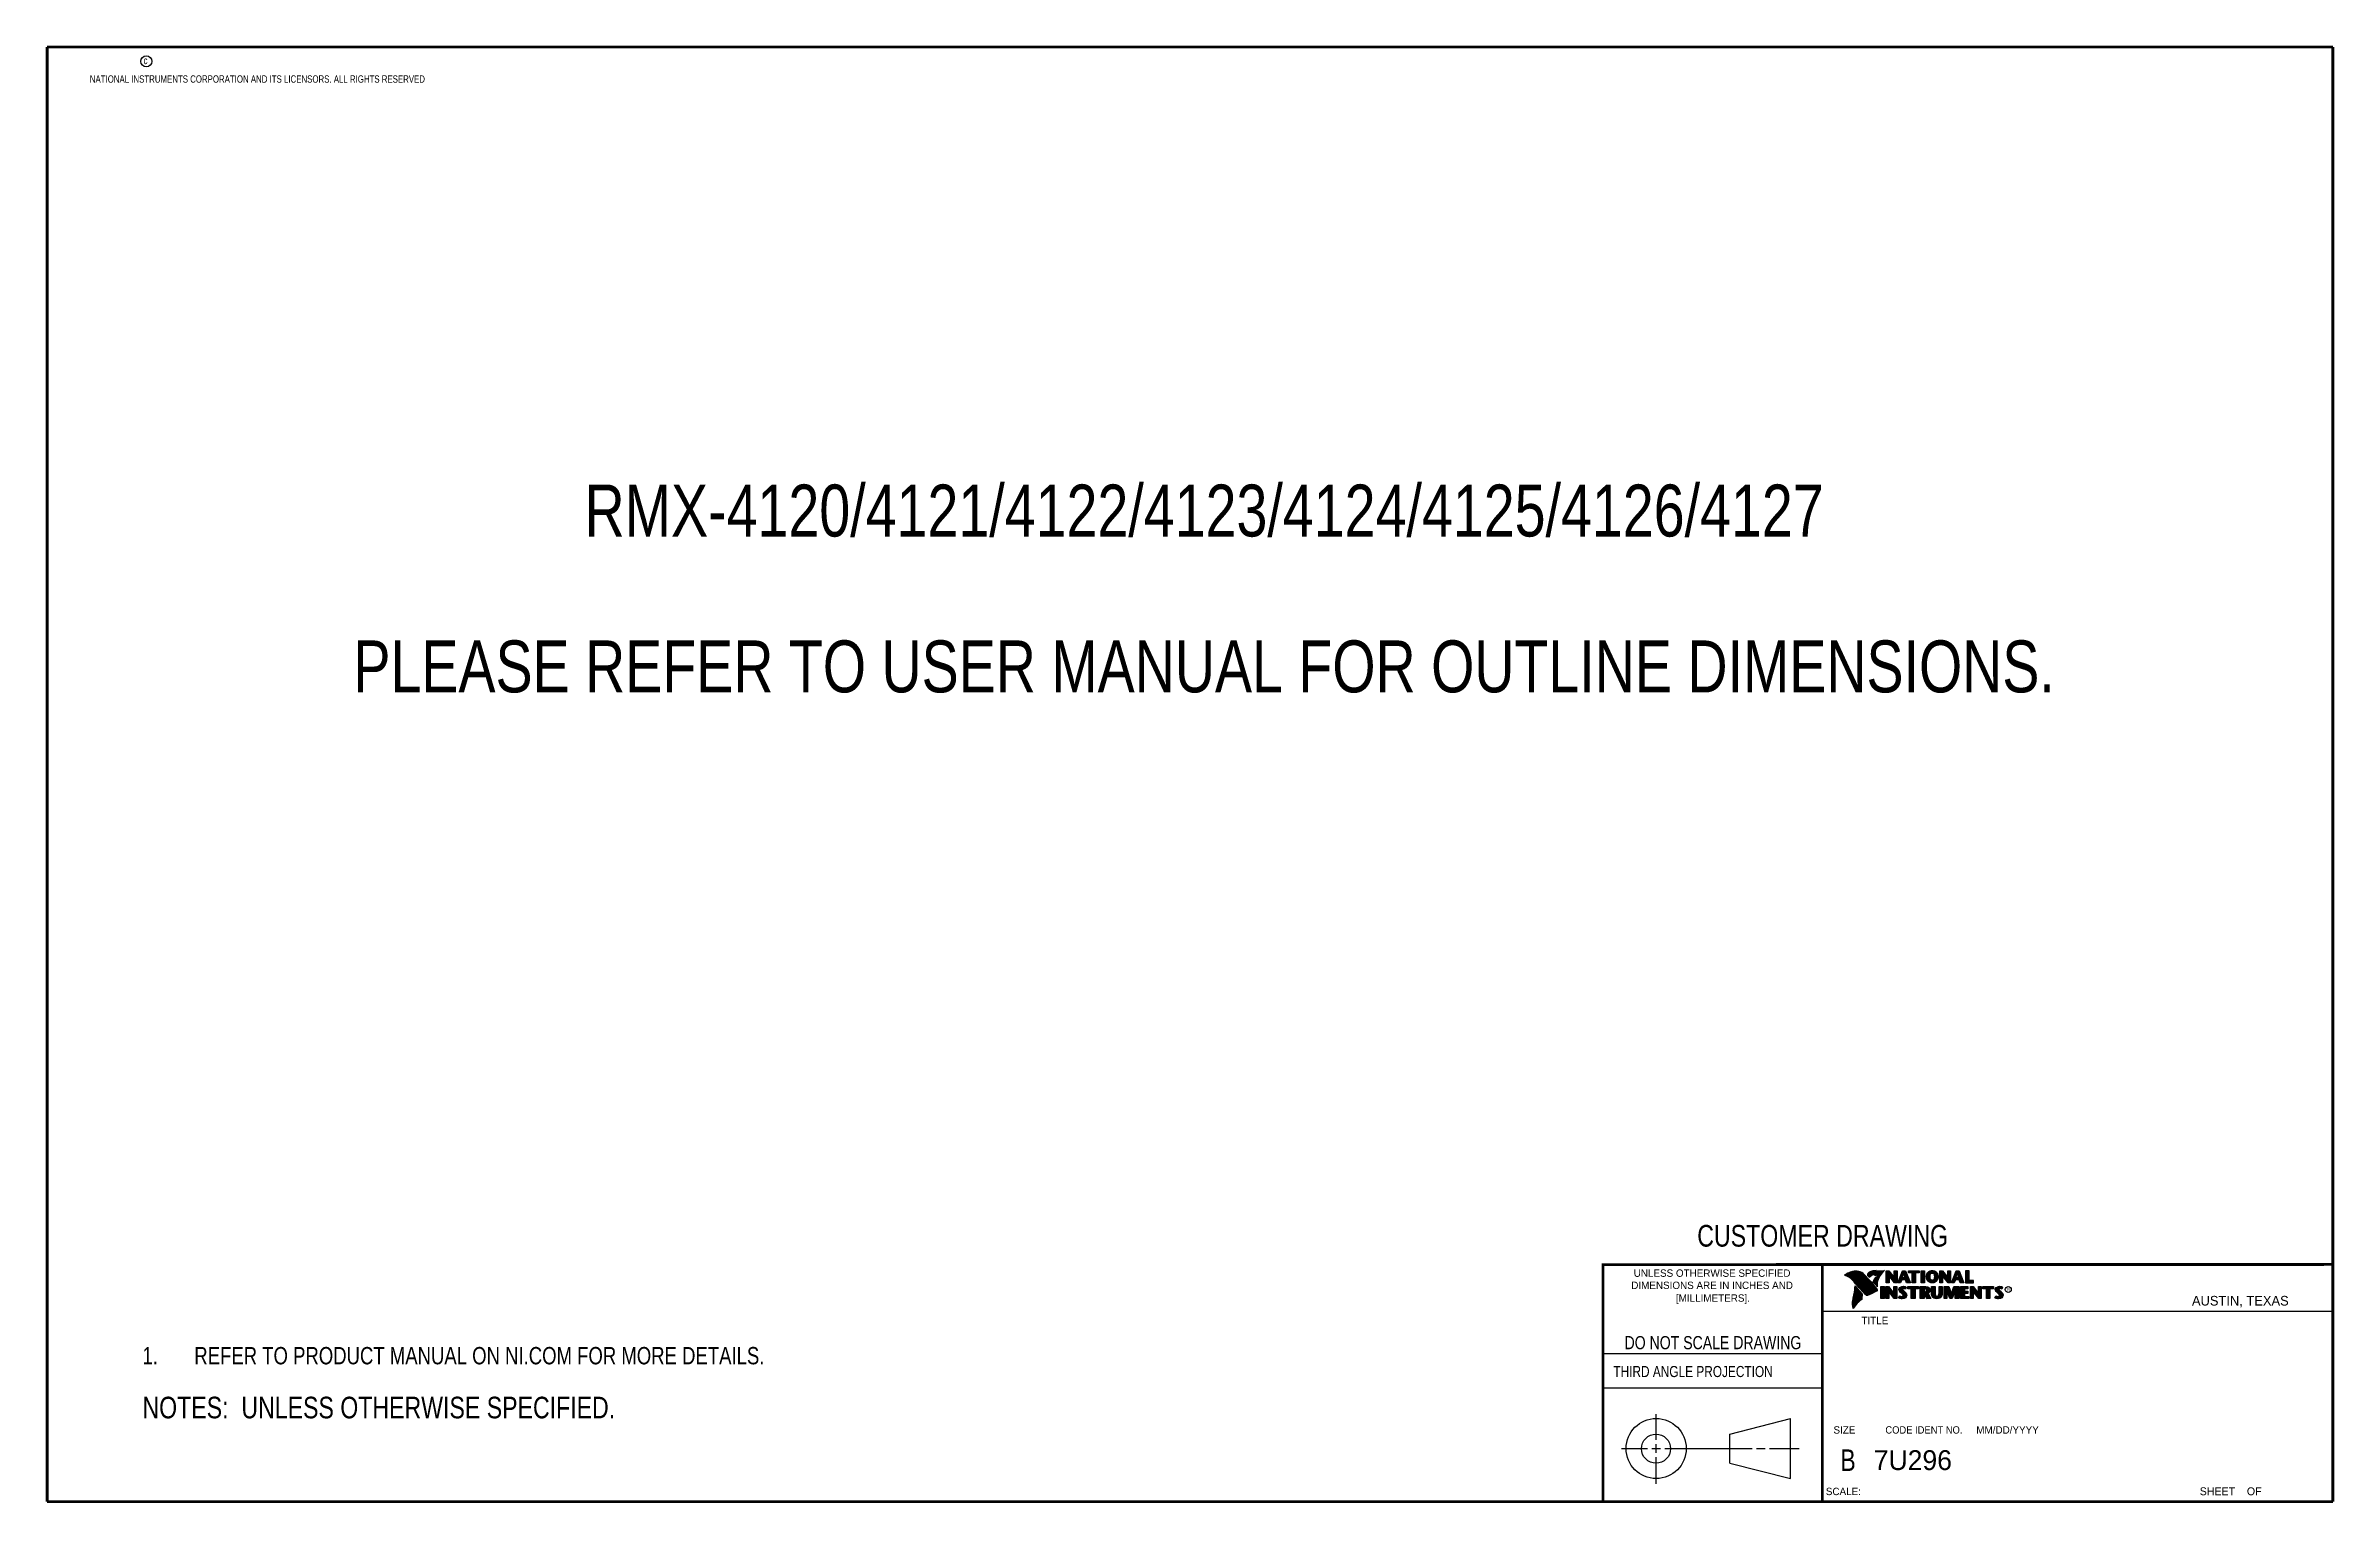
# Model space of a CAD drawing. Header units: inches. Extents: x 0.2 to 16.8, y 0.2 to 10.8.
import ezdxf

# ---------------------------------------------------------------- set-up
doc = ezdxf.new("R2010")
doc.units = ezdxf.units.IN
doc.header["$LTSCALE"] = 0.935
doc.header["$MEASUREMENT"] = 0
doc.layers.get('0').update_dxf_attribs({"linetype": 'CONTINUOUS'})
doc.layers.add('DETAIL', color=7, linetype='CONTINUOUS')
doc.styles.get("Standard").update_dxf_attribs({"font": 'txt', "width": 0.8})
doc.styles.add('TEXTSTYLE_2', font='txt')
doc.styles.add('TEXTSTYLE_3', font='txt', dxfattribs={"width": 0.95})

msp = doc.modelspace()

# ---------------------------------------------------------------- texts
at = {"color": 2, "linetype": 'CONTINUOUS', "attachment_point": 1, "line_spacing_factor": 0.9}
for s, insert, char_height, width in [('c', (0.946, 10.689), 0.053, 0.0424), ('NATIONAL INSTRUMENTS CORPORATION AND ITS LICENSORS. ALL RIGHTS RESERVED', (0.558, 10.555), 0.053, 3.0104), ('THIRD ANGLE PROJECTION', (11.556, 1.238), 0.08, 1.408)]:
    msp.add_mtext(s, dxfattribs=dict(at, insert=insert, char_height=char_height, width=width))
at = {"color": 7, "linetype": 'CONTINUOUS', "attachment_point": 2, "line_spacing_factor": 0.9}
for s, insert, char_height, width in [('CUSTOMER DRAWING', (13.067, 2.256), 0.15625, 2), ('DO NOT SCALE DRAWING', (12.275, 1.454), 0.095, 1.52), ('B', (13.25, 0.636), 0.156, 0.125)]:
    msp.add_mtext(s, dxfattribs=dict(at, insert=insert, char_height=char_height, width=width))
at = {"color": 2, "linetype": 'CONTINUOUS', "line_spacing_factor": 0.9}
for s, insert, char_height, width, attachment_point, style in [('DIMENSIONS ARE IN INCHES AND', (12.269, 1.847), 0.05325, 1.49111, 2, 'TEXTSTYLE_2'), ('UNLESS OTHERWISE SPECIFIED', (12.269, 1.935), 0.05325, 1.3846, 2, 'TEXTSTYLE_2'), ('[MILLIMETERS].', (12.275, 1.755), 0.05325, 0.74556, 2, 'TEXTSTYLE_2'), ('R', (14.397, 1.8), 0.0217, 0.02174, 1, 'TEXTSTYLE_2'), ('AUSTIN, TEXAS', (15.733, 1.744), 0.06962, 0.90502, 1, 'TEXTSTYLE_2'), ('TITLE', (13.347, 1.593), 0.0533, 0.26627, 1, 'TEXTSTYLE_2'), ('SIZE', (13.145, 0.803), 0.0533, 0.21302, 1, 'TEXTSTYLE_2'), ('CODE IDENT NO.', (13.798, 0.803), 0.05325, 0.70828, 2, 'TEXTSTYLE_3'), ('MM/DD/YYYY', (14.176, 0.803), 0.0533, 0.53254, 1, 'TEXTSTYLE_2'), ('SCALE:', (13.09, 0.359), 0.0533, 0.31952, 1, 'TEXTSTYLE_2'), ('SHEET    OF', (15.789, 0.362), 0.05726, 0.62988, 1, 'TEXTSTYLE_2')]:
    msp.add_mtext(s, dxfattribs=dict(at, insert=insert, char_height=char_height, width=width, attachment_point=attachment_point, style=style))
at = {"color": 7, "linetype": 'CONTINUOUS', "insert": (13.436, 0.63), "char_height": 0.1432, "width": 0.71578, "attachment_point": 1, "line_spacing_factor": 0.9, "style": 'TEXTSTYLE_2'}
msp.add_mtext('7U296', dxfattribs=at)
at = {"layer": 'DETAIL', "color": 2, "linetype": 'CONTINUOUS', "insert": (8.602, 7.601), "char_height": 0.375, "width": 15.3, "attachment_point": 2, "line_spacing_factor": 0.9}
msp.add_mtext('RMX-4120/4121/4122/4123/4124/4125/4126/4127\\P \\PPLEASE REFER TO USER MANUAL FOR OUTLINE DIMENSIONS.', dxfattribs=at)

# ---------------------------------------------------------------- blocks, each defined once
blk = doc.blocks.new('CUSTOM_NOTE_BL0', base_point=(3.675, 1.312))
at = {"color": 2, "linetype": 'CONTINUOUS', "width": 0.8}
for s, p in [('1.', (0.938, 1.25)), ('REFER TO PRODUCT MANUAL ON NI.COM FOR MORE DETAILS.', (1.312, 1.25))]:
    blk.add_text(s, height=0.125, dxfattribs=at).set_placement(p)
blk = doc.blocks.new('NOTES_HEADER_BL1', base_point=(3.1215, 0.9375))
at = {"layer": 'DETAIL', "color": 2, "linetype": 'CONTINUOUS', "width": 0.8}
blk.add_text('NOTES:  UNLESS OTHERWISE SPECIFIED.', height=0.156, dxfattribs=at).set_placement((0.9375, 0.8595))

# ---------------------------------------------------------------- linework, layer by layer
at = {"color": 2, "linetype": 'CONTINUOUS'}
for p, q in [((13.231, 1.893), (13.231, 1.895)), ((13.235, 1.892), (13.235, 1.897)), ((13.238, 1.891), (13.238, 1.899)), ((13.242, 1.889), (13.242, 1.901)), ((13.245, 1.888), (13.245, 1.903)), ((13.249, 1.886), (13.249, 1.905)), ((13.252, 1.884), (13.252, 1.907)), ((13.256, 1.882), (13.256, 1.908)), ((13.26, 1.88), (13.26, 1.91)), ((13.263, 1.877), (13.263, 1.911)), ((13.267, 1.875), (13.267, 1.912)), ((13.27, 1.872), (13.27, 1.914)), ((13.274, 1.869), (13.274, 1.915)), ((13.277, 1.866), (13.277, 1.916)), ((13.281, 1.862), (13.281, 1.916)), ((13.284, 1.859), (13.284, 1.917)), ((13.288, 1.855), (13.288, 1.918)), ((13.292, 1.851), (13.292, 1.919)), ((13.295, 1.847), (13.295, 1.919)), ((13.299, 1.843), (13.299, 1.92)), ((13.302, 1.839), (13.302, 1.92)), ((13.306, 1.835), (13.306, 1.92)), ((13.309, 1.831), (13.309, 1.92)), ((13.313, 1.827), (13.313, 1.92)), ((13.316, 1.823), (13.316, 1.92)), ((13.32, 1.819), (13.32, 1.919)), ((13.324, 1.815), (13.324, 1.919)), ((13.327, 1.81), (13.327, 1.918)), ((13.331, 1.806), (13.331, 1.917)), ((13.334, 1.802), (13.334, 1.916)), ((13.338, 1.798), (13.338, 1.915)), ((13.341, 1.794), (13.341, 1.914)), ((13.345, 1.79), (13.345, 1.912)), ((13.348, 1.786), (13.348, 1.91)), ((13.352, 1.782), (13.352, 1.908)), ((13.356, 1.778), (13.356, 1.906)), ((13.359, 1.774), (13.359, 1.903)), ((13.363, 1.77), (13.363, 1.899)), ((13.366, 1.766), (13.366, 1.895)), ((13.37, 1.763), (13.37, 1.892)), ((13.373, 1.759), (13.373, 1.888)), ((13.377, 1.756), (13.377, 1.884)), ((13.38, 1.753), (13.38, 1.88)), ((13.384, 1.751), (13.384, 1.877)), ((13.388, 1.751), (13.388, 1.873)), ((13.402, 1.878), (13.39, 1.892)), ((13.391, 1.752), (13.391, 1.869)), ((13.403, 1.881), (13.393, 1.893)), ((13.395, 1.891), (13.395, 1.9)), ((13.395, 1.753), (13.395, 1.865)), ((13.398, 1.887), (13.398, 1.906)), ((13.398, 1.755), (13.398, 1.862)), ((13.402, 1.882), (13.402, 1.91)), ((13.402, 1.756), (13.402, 1.857)), ((13.405, 1.882), (13.405, 1.913)), ((13.405, 1.758), (13.405, 1.853)), ((13.409, 1.884), (13.409, 1.915)), ((13.409, 1.759), (13.409, 1.849)), ((13.412, 1.887), (13.412, 1.917)), ((13.412, 1.761), (13.412, 1.845)), ((13.416, 1.89), (13.416, 1.918)), ((13.416, 1.762), (13.416, 1.84)), ((13.42, 1.894), (13.42, 1.919)), ((13.42, 1.764), (13.42, 1.836)), ((13.423, 1.896), (13.423, 1.92)), ((13.423, 1.766), (13.423, 1.832)), ((13.427, 1.898), (13.427, 1.921)), ((13.427, 1.767), (13.427, 1.827)), ((13.43, 1.899), (13.43, 1.921)), ((13.43, 1.769), (13.43, 1.823)), ((13.441, 1.833), (13.432, 1.844)), ((13.434, 1.9), (13.434, 1.922)), ((13.434, 1.771), (13.434, 1.819)), ((13.443, 1.834), (13.435, 1.844)), ((13.437, 1.899), (13.437, 1.922)), ((13.437, 1.841), (13.437, 1.849)), ((13.441, 1.898), (13.441, 1.923)), ((13.441, 1.837), (13.441, 1.857)), ((13.444, 1.897), (13.444, 1.923)), ((13.444, 1.833), (13.444, 1.867)), ((13.448, 1.897), (13.448, 1.923)), ((13.448, 1.829), (13.448, 1.873)), ((13.451, 1.897), (13.451, 1.924)), ((13.451, 1.825), (13.451, 1.876)), ((13.453, 1.926), (13.513, 1.927)), ((13.453, 1.924), (13.507, 1.924)), ((13.455, 1.896), (13.455, 1.924)), ((13.455, 1.821), (13.455, 1.878)), ((13.459, 1.896), (13.459, 1.924)), ((13.459, 1.83), (13.459, 1.879)), ((13.462, 1.896), (13.462, 1.924)), ((13.462, 1.854), (13.462, 1.88)), ((13.466, 1.894), (13.466, 1.924)), ((13.466, 1.864), (13.466, 1.88)), ((13.469, 1.872), (13.469, 1.924)), ((13.473, 1.879), (13.473, 1.924)), ((13.476, 1.886), (13.476, 1.924)), ((13.48, 1.892), (13.48, 1.924)), ((13.483, 1.897), (13.483, 1.924)), ((13.487, 1.902), (13.487, 1.924)), ((13.491, 1.907), (13.491, 1.924)), ((13.494, 1.911), (13.494, 1.924)), ((13.498, 1.915), (13.498, 1.924)), ((13.501, 1.919), (13.501, 1.924)), ((13.526, 1.926), (13.545, 1.926)), ((13.526, 1.839), (13.526, 1.926)), ((13.547, 1.839), (13.526, 1.839)), ((13.529, 1.924), (13.544, 1.924)), ((13.529, 1.841), (13.529, 1.924)), ((13.544, 1.841), (13.529, 1.841)), ((13.533, 1.841), (13.533, 1.924)), ((13.537, 1.841), (13.537, 1.924)), ((13.54, 1.841), (13.54, 1.924)), ((13.544, 1.924), (13.585, 1.869)), ((13.544, 1.898), (13.544, 1.924)), ((13.587, 1.841), (13.544, 1.898)), ((13.544, 1.898), (13.544, 1.841)), ((13.545, 1.926), (13.583, 1.877)), ((13.547, 1.894), (13.547, 1.919)), ((13.586, 1.839), (13.547, 1.89)), ((13.547, 1.89), (13.547, 1.839)), ((13.551, 1.889), (13.551, 1.915)), ((13.554, 1.885), (13.554, 1.91)), ((13.558, 1.88), (13.558, 1.906)), ((13.561, 1.876), (13.561, 1.901)), ((13.565, 1.871), (13.565, 1.897)), ((13.568, 1.867), (13.568, 1.892)), ((13.571, 1.862), (13.571, 1.887)), ((13.575, 1.858), (13.575, 1.883)), ((13.578, 1.853), (13.578, 1.878)), ((13.582, 1.848), (13.582, 1.874)), ((13.583, 1.926), (13.604, 1.926)), ((13.583, 1.877), (13.583, 1.926)), ((13.585, 1.924), (13.601, 1.924)), ((13.585, 1.869), (13.585, 1.924)), ((13.585, 1.844), (13.585, 1.869)), ((13.604, 1.839), (13.586, 1.839)), ((13.601, 1.841), (13.587, 1.841)), ((13.589, 1.841), (13.589, 1.924)), ((13.592, 1.841), (13.592, 1.924)), ((13.596, 1.841), (13.596, 1.924)), ((13.599, 1.841), (13.599, 1.924)), ((13.601, 1.924), (13.601, 1.841)), ((13.604, 1.926), (13.604, 1.839)), ((13.609, 1.839), (13.644, 1.926)), ((13.629, 1.839), (13.609, 1.839)), ((13.613, 1.842), (13.646, 1.924)), ((13.628, 1.842), (13.613, 1.842)), ((13.617, 1.842), (13.617, 1.852)), ((13.62, 1.842), (13.62, 1.86)), ((13.624, 1.842), (13.624, 1.869)), ((13.627, 1.842), (13.627, 1.877)), ((13.636, 1.862), (13.628, 1.842)), ((13.638, 1.86), (13.629, 1.839)), ((13.631, 1.849), (13.631, 1.886)), ((13.634, 1.857), (13.634, 1.894)), ((13.666, 1.862), (13.636, 1.862)), ((13.638, 1.862), (13.638, 1.903)), ((13.665, 1.86), (13.638, 1.86)), ((13.639, 1.871), (13.65, 1.907)), ((13.664, 1.871), (13.639, 1.871)), ((13.641, 1.878), (13.641, 1.911)), ((13.641, 1.862), (13.641, 1.871)), ((13.642, 1.874), (13.652, 1.905)), ((13.661, 1.874), (13.642, 1.874)), ((13.644, 1.926), (13.666, 1.926)), ((13.644, 1.889), (13.644, 1.92)), ((13.644, 1.862), (13.644, 1.871)), ((13.646, 1.924), (13.665, 1.924)), ((13.648, 1.901), (13.648, 1.924)), ((13.648, 1.862), (13.648, 1.871)), ((13.65, 1.907), (13.654, 1.907)), ((13.651, 1.907), (13.651, 1.924)), ((13.651, 1.862), (13.651, 1.871)), ((13.652, 1.905), (13.652, 1.905)), ((13.652, 1.905), (13.661, 1.874)), ((13.654, 1.907), (13.664, 1.871)), ((13.655, 1.904), (13.655, 1.924)), ((13.655, 1.862), (13.655, 1.871)), ((13.658, 1.892), (13.658, 1.924)), ((13.658, 1.862), (13.658, 1.871)), ((13.662, 1.879), (13.662, 1.924)), ((13.662, 1.862), (13.662, 1.871)), ((13.665, 1.924), (13.696, 1.842)), ((13.665, 1.862), (13.665, 1.922)), ((13.672, 1.839), (13.665, 1.86)), ((13.666, 1.926), (13.7, 1.839)), ((13.673, 1.842), (13.666, 1.862)), ((13.669, 1.855), (13.669, 1.913)), ((13.672, 1.845), (13.672, 1.904)), ((13.7, 1.839), (13.672, 1.839)), ((13.696, 1.842), (13.673, 1.842)), ((13.676, 1.842), (13.676, 1.895)), ((13.679, 1.842), (13.679, 1.885)), ((13.683, 1.842), (13.683, 1.876)), ((13.686, 1.842), (13.686, 1.867)), ((13.687, 1.926), (13.763, 1.926)), ((13.687, 1.91), (13.687, 1.926)), ((13.712, 1.91), (13.687, 1.91)), ((13.689, 1.924), (13.761, 1.924)), ((13.689, 1.912), (13.689, 1.924)), ((13.714, 1.912), (13.689, 1.912)), ((13.69, 1.842), (13.69, 1.858)), ((13.693, 1.912), (13.693, 1.924)), ((13.693, 1.842), (13.693, 1.849)), ((13.697, 1.912), (13.697, 1.924)), ((13.7, 1.912), (13.7, 1.924)), ((13.704, 1.912), (13.704, 1.924)), ((13.707, 1.912), (13.707, 1.924)), ((13.71, 1.912), (13.71, 1.924)), ((13.712, 1.839), (13.712, 1.91)), ((13.738, 1.839), (13.712, 1.839)), ((13.714, 1.912), (13.714, 1.924)), ((13.714, 1.842), (13.714, 1.912)), ((13.736, 1.842), (13.714, 1.842)), ((13.717, 1.842), (13.717, 1.924)), ((13.721, 1.842), (13.721, 1.924)), ((13.724, 1.842), (13.724, 1.924)), ((13.728, 1.842), (13.728, 1.924)), ((13.731, 1.842), (13.731, 1.924)), ((13.736, 1.912), (13.735, 1.924)), ((13.761, 1.912), (13.736, 1.912)), ((13.736, 1.912), (13.736, 1.842)), ((13.738, 1.912), (13.738, 1.924)), ((13.763, 1.91), (13.738, 1.91)), ((13.738, 1.91), (13.738, 1.839)), ((13.742, 1.912), (13.742, 1.924)), ((13.745, 1.912), (13.745, 1.924)), ((13.749, 1.912), (13.749, 1.924)), ((13.752, 1.912), (13.752, 1.924)), ((13.756, 1.912), (13.756, 1.924)), ((13.759, 1.912), (13.759, 1.924)), ((13.761, 1.924), (13.761, 1.912)), ((13.763, 1.926), (13.763, 1.91)), ((13.777, 1.926), (13.803, 1.926)), ((13.777, 1.839), (13.777, 1.926)), ((13.803, 1.839), (13.777, 1.839)), ((13.779, 1.924), (13.801, 1.924)), ((13.779, 1.842), (13.779, 1.924)), ((13.801, 1.842), (13.779, 1.842)), ((13.783, 1.842), (13.783, 1.924)), ((13.787, 1.842), (13.787, 1.924)), ((13.79, 1.842), (13.79, 1.924)), ((13.794, 1.842), (13.794, 1.924)), ((13.797, 1.842), (13.797, 1.924)), ((13.801, 1.924), (13.801, 1.842)), ((13.803, 1.926), (13.803, 1.839)), ((13.815, 1.885), (13.816, 1.887)), ((13.815, 1.883), (13.815, 1.885)), ((13.815, 1.882), (13.815, 1.883)), ((13.816, 1.88), (13.815, 1.882)), ((13.816, 1.894), (13.817, 1.896)), ((13.816, 1.892), (13.816, 1.894)), ((13.816, 1.891), (13.816, 1.892)), ((13.816, 1.889), (13.816, 1.891)), ((13.816, 1.887), (13.816, 1.889)), ((13.816, 1.878), (13.816, 1.88)), ((13.816, 1.876), (13.816, 1.878)), ((13.816, 1.874), (13.816, 1.876)), ((13.817, 1.872), (13.816, 1.874)), ((13.817, 1.897), (13.818, 1.899)), ((13.817, 1.896), (13.817, 1.897)), ((13.817, 1.871), (13.817, 1.872)), ((13.817, 1.869), (13.817, 1.871)), ((13.818, 1.867), (13.817, 1.869)), ((13.818, 1.901), (13.819, 1.902)), ((13.818, 1.899), (13.818, 1.901)), ((13.818, 1.89), (13.819, 1.892)), ((13.818, 1.889), (13.818, 1.89)), ((13.818, 1.887), (13.818, 1.889)), ((13.818, 1.885), (13.818, 1.887)), ((13.818, 1.883), (13.818, 1.885)), ((13.818, 1.882), (13.818, 1.883)), ((13.818, 1.88), (13.818, 1.882)), ((13.818, 1.878), (13.818, 1.88)), ((13.818, 1.876), (13.818, 1.878)), ((13.819, 1.875), (13.818, 1.876)), ((13.819, 1.866), (13.818, 1.867)), ((13.819, 1.902), (13.82, 1.904)), ((13.819, 1.895), (13.82, 1.897)), ((13.819, 1.894), (13.819, 1.895)), ((13.819, 1.892), (13.819, 1.894)), ((13.819, 1.873), (13.819, 1.875)), ((13.819, 1.871), (13.819, 1.873)), ((13.82, 1.87), (13.819, 1.871)), ((13.819, 1.864), (13.819, 1.866)), ((13.82, 1.862), (13.819, 1.864)), ((13.82, 1.904), (13.821, 1.905)), ((13.82, 1.898), (13.821, 1.9)), ((13.82, 1.897), (13.82, 1.898)), ((13.82, 1.868), (13.82, 1.87)), ((13.821, 1.866), (13.82, 1.868)), ((13.821, 1.861), (13.82, 1.862)), ((13.821, 1.906), (13.822, 1.908)), ((13.821, 1.905), (13.821, 1.906)), ((13.821, 1.901), (13.822, 1.902)), ((13.821, 1.9), (13.821, 1.901)), ((13.821, 1.866), (13.821, 1.9)), ((13.821, 1.865), (13.821, 1.866)), ((13.822, 1.863), (13.821, 1.865)), ((13.821, 1.859), (13.821, 1.861)), ((13.822, 1.858), (13.821, 1.859)), ((13.822, 1.908), (13.823, 1.909)), ((13.822, 1.902), (13.823, 1.904)), ((13.823, 1.862), (13.822, 1.863)), ((13.823, 1.856), (13.822, 1.858)), ((13.823, 1.909), (13.824, 1.911)), ((13.823, 1.904), (13.824, 1.905)), ((13.824, 1.86), (13.823, 1.862)), ((13.824, 1.855), (13.823, 1.856)), ((13.824, 1.911), (13.825, 1.912)), ((13.824, 1.906), (13.825, 1.908)), ((13.824, 1.859), (13.824, 1.906)), ((13.824, 1.905), (13.824, 1.906)), ((13.824, 1.859), (13.824, 1.86)), ((13.825, 1.858), (13.824, 1.859)), ((13.825, 1.854), (13.824, 1.855)), ((13.825, 1.912), (13.826, 1.913)), ((13.825, 1.908), (13.826, 1.909)), ((13.826, 1.856), (13.825, 1.858)), ((13.826, 1.852), (13.825, 1.854)), ((13.826, 1.913), (13.828, 1.914)), ((13.826, 1.909), (13.827, 1.91)), ((13.827, 1.855), (13.826, 1.856)), ((13.827, 1.851), (13.826, 1.852)), ((13.827, 1.91), (13.828, 1.911)), ((13.828, 1.854), (13.827, 1.855)), ((13.828, 1.85), (13.827, 1.851)), ((13.828, 1.914), (13.829, 1.916)), ((13.828, 1.911), (13.829, 1.913)), ((13.828, 1.854), (13.828, 1.911)), ((13.829, 1.853), (13.828, 1.854)), ((13.829, 1.849), (13.828, 1.85)), ((13.829, 1.916), (13.83, 1.917)), ((13.829, 1.913), (13.831, 1.914)), ((13.83, 1.852), (13.829, 1.853)), ((13.831, 1.848), (13.829, 1.849)), ((13.83, 1.917), (13.831, 1.918)), ((13.831, 1.851), (13.83, 1.852)), ((13.831, 1.918), (13.833, 1.919)), ((13.831, 1.851), (13.832, 1.915)), ((13.831, 1.914), (13.832, 1.915)), ((13.832, 1.85), (13.831, 1.851)), ((13.832, 1.847), (13.831, 1.848)), ((13.832, 1.915), (13.833, 1.916)), ((13.833, 1.849), (13.832, 1.85)), ((13.833, 1.846), (13.832, 1.847)), ((13.833, 1.919), (13.834, 1.92)), ((13.833, 1.916), (13.834, 1.917)), ((13.835, 1.848), (13.833, 1.849)), ((13.835, 1.845), (13.833, 1.846)), ((13.834, 1.92), (13.835, 1.921)), ((13.834, 1.917), (13.835, 1.918)), ((13.835, 1.921), (13.837, 1.922)), ((13.835, 1.918), (13.837, 1.919)), ((13.835, 1.848), (13.835, 1.918)), ((13.836, 1.847), (13.835, 1.848)), ((13.836, 1.844), (13.835, 1.845)), ((13.837, 1.846), (13.836, 1.847)), ((13.837, 1.843), (13.836, 1.844)), ((13.837, 1.922), (13.838, 1.922)), ((13.837, 1.919), (13.838, 1.919)), ((13.839, 1.845), (13.837, 1.846)), ((13.839, 1.842), (13.837, 1.843)), ((13.838, 1.922), (13.84, 1.923)), ((13.838, 1.919), (13.839, 1.92)), ((13.839, 1.845), (13.838, 1.919)), ((13.839, 1.92), (13.841, 1.921)), ((13.84, 1.845), (13.839, 1.845)), ((13.841, 1.842), (13.839, 1.842)), ((13.84, 1.923), (13.841, 1.924)), ((13.84, 1.892), (13.841, 1.893)), ((13.84, 1.891), (13.84, 1.892)), ((13.84, 1.89), (13.84, 1.891)), ((13.84, 1.889), (13.84, 1.89)), ((13.84, 1.888), (13.84, 1.889)), ((13.84, 1.887), (13.84, 1.888)), ((13.84, 1.886), (13.84, 1.887)), ((13.84, 1.884), (13.84, 1.886)), ((13.84, 1.883), (13.84, 1.884)), ((13.84, 1.882), (13.84, 1.883)), ((13.84, 1.881), (13.84, 1.882)), ((13.84, 1.88), (13.84, 1.881)), ((13.84, 1.878), (13.84, 1.88)), ((13.84, 1.877), (13.84, 1.878)), ((13.84, 1.876), (13.84, 1.877)), ((13.84, 1.875), (13.84, 1.876)), ((13.84, 1.874), (13.84, 1.875)), ((13.841, 1.873), (13.84, 1.874)), ((13.841, 1.844), (13.84, 1.845)), ((13.841, 1.924), (13.843, 1.924)), ((13.841, 1.921), (13.842, 1.921)), ((13.841, 1.897), (13.842, 1.898)), ((13.841, 1.896), (13.841, 1.897)), ((13.841, 1.895), (13.841, 1.896)), ((13.841, 1.894), (13.841, 1.895)), ((13.841, 1.893), (13.841, 1.894)), ((13.841, 1.872), (13.841, 1.873)), ((13.841, 1.871), (13.841, 1.872)), ((13.841, 1.87), (13.841, 1.871)), ((13.841, 1.869), (13.841, 1.87)), ((13.842, 1.868), (13.841, 1.869)), ((13.841, 1.844), (13.842, 1.868)), ((13.843, 1.843), (13.841, 1.844)), ((13.842, 1.841), (13.841, 1.842)), ((13.842, 1.921), (13.844, 1.922)), ((13.842, 1.899), (13.842, 1.921)), ((13.842, 1.9), (13.843, 1.901)), ((13.842, 1.899), (13.842, 1.9)), ((13.842, 1.898), (13.842, 1.899)), ((13.842, 1.889), (13.843, 1.89)), ((13.842, 1.888), (13.842, 1.889)), ((13.842, 1.887), (13.842, 1.888)), ((13.842, 1.886), (13.842, 1.887)), ((13.842, 1.884), (13.842, 1.886)), ((13.842, 1.883), (13.842, 1.884)), ((13.842, 1.882), (13.842, 1.883)), ((13.842, 1.881), (13.842, 1.882)), ((13.842, 1.88), (13.842, 1.881)), ((13.842, 1.879), (13.842, 1.88)), ((13.842, 1.877), (13.842, 1.879)), ((13.843, 1.876), (13.842, 1.877)), ((13.842, 1.867), (13.842, 1.868)), ((13.842, 1.866), (13.842, 1.867)), ((13.843, 1.865), (13.842, 1.866)), ((13.844, 1.84), (13.842, 1.841)), ((13.843, 1.924), (13.844, 1.925)), ((13.843, 1.902), (13.844, 1.903)), ((13.843, 1.901), (13.843, 1.902)), ((13.843, 1.902), (13.843, 1.902)), ((13.843, 1.895), (13.844, 1.896)), ((13.843, 1.894), (13.843, 1.895)), ((13.843, 1.893), (13.843, 1.894)), ((13.843, 1.892), (13.843, 1.893)), ((13.843, 1.891), (13.843, 1.892)), ((13.843, 1.89), (13.843, 1.891)), ((13.843, 1.875), (13.843, 1.876)), ((13.843, 1.874), (13.843, 1.875)), ((13.843, 1.873), (13.843, 1.874)), ((13.843, 1.872), (13.843, 1.873)), ((13.843, 1.871), (13.843, 1.872)), ((13.844, 1.87), (13.843, 1.871)), ((13.843, 1.864), (13.843, 1.865)), ((13.843, 1.863), (13.843, 1.864)), ((13.844, 1.862), (13.843, 1.863)), ((13.845, 1.843), (13.843, 1.843)), ((13.844, 1.925), (13.846, 1.925)), ((13.844, 1.922), (13.845, 1.922)), ((13.844, 1.904), (13.845, 1.905)), ((13.844, 1.903), (13.844, 1.904)), ((13.844, 1.898), (13.845, 1.899)), ((13.844, 1.897), (13.844, 1.898)), ((13.844, 1.896), (13.844, 1.897)), ((13.844, 1.897), (13.844, 1.897)), ((13.844, 1.869), (13.844, 1.87)), ((13.844, 1.868), (13.844, 1.869)), ((13.845, 1.867), (13.844, 1.868)), ((13.844, 1.868), (13.844, 1.868)), ((13.845, 1.861), (13.844, 1.862)), ((13.844, 1.862), (13.844, 1.862)), ((13.846, 1.84), (13.844, 1.84)), ((13.845, 1.922), (13.847, 1.923)), ((13.845, 1.905), (13.845, 1.922)), ((13.845, 1.905), (13.846, 1.906)), ((13.845, 1.905), (13.845, 1.905)), ((13.845, 1.9), (13.846, 1.901)), ((13.845, 1.899), (13.845, 1.9)), ((13.845, 1.9), (13.845, 1.9)), ((13.845, 1.866), (13.845, 1.867)), ((13.845, 1.865), (13.845, 1.866)), ((13.846, 1.864), (13.845, 1.865)), ((13.845, 1.86), (13.845, 1.861)), ((13.846, 1.859), (13.845, 1.86)), ((13.846, 1.842), (13.845, 1.843)), ((13.846, 1.925), (13.848, 1.926)), ((13.846, 1.906), (13.846, 1.907)), ((13.846, 1.907), (13.847, 1.907)), ((13.846, 1.902), (13.846, 1.903)), ((13.846, 1.903), (13.847, 1.903)), ((13.846, 1.901), (13.846, 1.902)), ((13.846, 1.863), (13.846, 1.864)), ((13.846, 1.864), (13.846, 1.864)), ((13.847, 1.862), (13.846, 1.863)), ((13.847, 1.858), (13.846, 1.859)), ((13.846, 1.859), (13.846, 1.859)), ((13.846, 1.842), (13.846, 1.859)), ((13.848, 1.842), (13.846, 1.842)), ((13.847, 1.839), (13.846, 1.84)), ((13.847, 1.923), (13.848, 1.923)), ((13.847, 1.907), (13.848, 1.908)), ((13.847, 1.904), (13.848, 1.905)), ((13.847, 1.903), (13.847, 1.904)), ((13.848, 1.861), (13.847, 1.862)), ((13.847, 1.862), (13.847, 1.862)), ((13.848, 1.858), (13.847, 1.858)), ((13.849, 1.839), (13.847, 1.839)), ((13.848, 1.926), (13.849, 1.926)), ((13.848, 1.923), (13.85, 1.924)), ((13.848, 1.908), (13.848, 1.909)), ((13.848, 1.909), (13.849, 1.909)), ((13.848, 1.905), (13.849, 1.906)), ((13.848, 1.905), (13.848, 1.905)), ((13.848, 1.86), (13.848, 1.861)), ((13.849, 1.86), (13.848, 1.86)), ((13.848, 1.857), (13.848, 1.858)), ((13.849, 1.856), (13.848, 1.857)), ((13.85, 1.842), (13.848, 1.842)), ((13.849, 1.926), (13.851, 1.926)), ((13.849, 1.909), (13.85, 1.91)), ((13.849, 1.906), (13.85, 1.907)), ((13.849, 1.906), (13.849, 1.906)), ((13.849, 1.859), (13.849, 1.86)), ((13.85, 1.859), (13.849, 1.859)), ((13.85, 1.856), (13.849, 1.856)), ((13.851, 1.839), (13.849, 1.839)), ((13.85, 1.924), (13.851, 1.924)), ((13.85, 1.909), (13.85, 1.924)), ((13.85, 1.91), (13.85, 1.91)), ((13.85, 1.91), (13.851, 1.91)), ((13.85, 1.907), (13.851, 1.907)), ((13.85, 1.907), (13.85, 1.907)), ((13.851, 1.858), (13.85, 1.859)), ((13.851, 1.855), (13.85, 1.856)), ((13.85, 1.842), (13.85, 1.856)), ((13.851, 1.841), (13.85, 1.842)), ((13.851, 1.926), (13.853, 1.927)), ((13.851, 1.924), (13.853, 1.924)), ((13.851, 1.91), (13.852, 1.911)), ((13.851, 1.907), (13.852, 1.908)), ((13.852, 1.858), (13.851, 1.858)), ((13.851, 1.858), (13.851, 1.858)), ((13.852, 1.855), (13.851, 1.855)), ((13.851, 1.855), (13.851, 1.855)), ((13.853, 1.841), (13.851, 1.841)), ((13.853, 1.839), (13.851, 1.839)), ((13.852, 1.911), (13.853, 1.911)), ((13.852, 1.908), (13.853, 1.908)), ((13.852, 1.908), (13.852, 1.908)), ((13.852, 1.857), (13.852, 1.858)), ((13.853, 1.857), (13.852, 1.857)), ((13.853, 1.854), (13.852, 1.855)), ((13.853, 1.927), (13.854, 1.927)), ((13.853, 1.924), (13.855, 1.924)), ((13.853, 1.911), (13.853, 1.924)), ((13.853, 1.911), (13.854, 1.911)), ((13.853, 1.908), (13.854, 1.908)), ((13.854, 1.857), (13.853, 1.857)), ((13.854, 1.854), (13.853, 1.854)), ((13.853, 1.841), (13.853, 1.854)), ((13.855, 1.841), (13.853, 1.841)), ((13.855, 1.838), (13.853, 1.839)), ((13.854, 1.927), (13.856, 1.927)), ((13.854, 1.911), (13.855, 1.912)), ((13.854, 1.911), (13.854, 1.911)), ((13.854, 1.909), (13.855, 1.909)), ((13.854, 1.908), (13.854, 1.909)), ((13.855, 1.856), (13.854, 1.857)), ((13.854, 1.857), (13.854, 1.857)), ((13.855, 1.854), (13.854, 1.854)), ((13.855, 1.924), (13.856, 1.924)), ((13.855, 1.912), (13.856, 1.912)), ((13.855, 1.909), (13.856, 1.909)), ((13.856, 1.856), (13.855, 1.856)), ((13.856, 1.854), (13.855, 1.854)), ((13.857, 1.841), (13.855, 1.841)), ((13.857, 1.838), (13.855, 1.838)), ((13.856, 1.927), (13.858, 1.927)), ((13.856, 1.924), (13.858, 1.924)), ((13.856, 1.912), (13.856, 1.924)), ((13.856, 1.912), (13.857, 1.912)), ((13.856, 1.909), (13.856, 1.909)), ((13.856, 1.909), (13.857, 1.909)), ((13.857, 1.856), (13.856, 1.856)), ((13.857, 1.854), (13.856, 1.854)), ((13.856, 1.854), (13.856, 1.854)), ((13.856, 1.841), (13.856, 1.854)), ((13.857, 1.912), (13.858, 1.912)), ((13.857, 1.909), (13.858, 1.909)), ((13.858, 1.856), (13.857, 1.856)), ((13.857, 1.856), (13.857, 1.856)), ((13.858, 1.854), (13.857, 1.854)), ((13.858, 1.841), (13.857, 1.841)), ((13.858, 1.838), (13.857, 1.838)), ((13.858, 1.927), (13.86, 1.927)), ((13.858, 1.924), (13.86, 1.924)), ((13.858, 1.912), (13.859, 1.912)), ((13.858, 1.909), (13.859, 1.909)), ((13.859, 1.856), (13.858, 1.856)), ((13.859, 1.854), (13.858, 1.854)), ((13.86, 1.841), (13.858, 1.841)), ((13.86, 1.838), (13.858, 1.838)), ((13.859, 1.912), (13.86, 1.912)), ((13.859, 1.909), (13.859, 1.909)), ((13.859, 1.909), (13.86, 1.909)), ((13.86, 1.856), (13.859, 1.856)), ((13.86, 1.854), (13.859, 1.854)), ((13.86, 1.927), (13.861, 1.927)), ((13.86, 1.924), (13.861, 1.924)), ((13.86, 1.912), (13.861, 1.911)), ((13.86, 1.909), (13.861, 1.909)), ((13.861, 1.857), (13.86, 1.856)), ((13.86, 1.856), (13.86, 1.856)), ((13.861, 1.854), (13.86, 1.854)), ((13.86, 1.841), (13.86, 1.854)), ((13.862, 1.841), (13.86, 1.841)), ((13.862, 1.838), (13.86, 1.838)), ((13.861, 1.927), (13.863, 1.927)), ((13.861, 1.924), (13.863, 1.924)), ((13.861, 1.911), (13.861, 1.924)), ((13.861, 1.911), (13.862, 1.911)), ((13.861, 1.909), (13.862, 1.909)), ((13.862, 1.857), (13.861, 1.857)), ((13.862, 1.854), (13.861, 1.854)), ((13.862, 1.911), (13.862, 1.911)), ((13.862, 1.911), (13.863, 1.911)), ((13.862, 1.909), (13.862, 1.908)), ((13.862, 1.908), (13.863, 1.908)), ((13.863, 1.857), (13.862, 1.857)), ((13.863, 1.854), (13.862, 1.854)), ((13.864, 1.841), (13.862, 1.841)), ((13.864, 1.839), (13.862, 1.838)), ((13.863, 1.927), (13.865, 1.926)), ((13.863, 1.924), (13.864, 1.924)), ((13.863, 1.911), (13.864, 1.91)), ((13.863, 1.908), (13.864, 1.908)), ((13.864, 1.858), (13.863, 1.857)), ((13.863, 1.857), (13.863, 1.857)), ((13.863, 1.841), (13.864, 1.855)), ((13.864, 1.855), (13.863, 1.854)), ((13.864, 1.924), (13.866, 1.924)), ((13.864, 1.91), (13.864, 1.924)), ((13.864, 1.91), (13.865, 1.91)), ((13.864, 1.908), (13.864, 1.908)), ((13.864, 1.908), (13.865, 1.907)), ((13.865, 1.858), (13.864, 1.858)), ((13.864, 1.855), (13.864, 1.855)), ((13.865, 1.855), (13.864, 1.855)), ((13.865, 1.841), (13.864, 1.841)), ((13.866, 1.839), (13.864, 1.839)), ((13.865, 1.926), (13.867, 1.926)), ((13.865, 1.91), (13.866, 1.91)), ((13.865, 1.907), (13.866, 1.907)), ((13.866, 1.859), (13.865, 1.858)), ((13.865, 1.858), (13.865, 1.858)), ((13.866, 1.856), (13.865, 1.855)), ((13.867, 1.842), (13.865, 1.841)), ((13.866, 1.924), (13.868, 1.923)), ((13.866, 1.91), (13.866, 1.909)), ((13.866, 1.909), (13.867, 1.909)), ((13.866, 1.907), (13.866, 1.906)), ((13.866, 1.906), (13.867, 1.906)), ((13.867, 1.86), (13.866, 1.859)), ((13.866, 1.859), (13.866, 1.859)), ((13.867, 1.856), (13.866, 1.856)), ((13.867, 1.839), (13.866, 1.839)), ((13.867, 1.926), (13.868, 1.926)), ((13.867, 1.909), (13.868, 1.909)), ((13.867, 1.906), (13.867, 1.906)), ((13.867, 1.906), (13.868, 1.905)), ((13.868, 1.861), (13.867, 1.86)), ((13.867, 1.86), (13.867, 1.86)), ((13.867, 1.857), (13.867, 1.856)), ((13.868, 1.857), (13.867, 1.857)), ((13.867, 1.842), (13.867, 1.856)), ((13.868, 1.842), (13.867, 1.842)), ((13.869, 1.839), (13.867, 1.839)), ((13.868, 1.926), (13.87, 1.925)), ((13.868, 1.923), (13.869, 1.923)), ((13.868, 1.909), (13.868, 1.923)), ((13.868, 1.909), (13.868, 1.908)), ((13.868, 1.908), (13.869, 1.908)), ((13.868, 1.905), (13.868, 1.905)), ((13.868, 1.905), (13.869, 1.904)), ((13.869, 1.862), (13.868, 1.861)), ((13.868, 1.861), (13.868, 1.861)), ((13.869, 1.858), (13.868, 1.857)), ((13.87, 1.842), (13.868, 1.842)), ((13.869, 1.923), (13.871, 1.922)), ((13.869, 1.908), (13.87, 1.907)), ((13.869, 1.904), (13.869, 1.904)), ((13.869, 1.904), (13.869, 1.903)), ((13.869, 1.903), (13.87, 1.903)), ((13.87, 1.863), (13.869, 1.862)), ((13.869, 1.862), (13.869, 1.862)), ((13.87, 1.859), (13.869, 1.858)), ((13.869, 1.858), (13.869, 1.858)), ((13.871, 1.84), (13.869, 1.839)), ((13.87, 1.925), (13.872, 1.925)), ((13.87, 1.907), (13.87, 1.906)), ((13.87, 1.906), (13.871, 1.906)), ((13.87, 1.903), (13.87, 1.902)), ((13.87, 1.902), (13.87, 1.901)), ((13.87, 1.901), (13.871, 1.901)), ((13.871, 1.865), (13.87, 1.865)), ((13.87, 1.865), (13.87, 1.864)), ((13.87, 1.864), (13.87, 1.863)), ((13.871, 1.86), (13.87, 1.86)), ((13.87, 1.86), (13.87, 1.859)), ((13.872, 1.843), (13.87, 1.842)), ((13.871, 1.922), (13.872, 1.922)), ((13.871, 1.905), (13.871, 1.922)), ((13.871, 1.906), (13.871, 1.905)), ((13.871, 1.905), (13.872, 1.904)), ((13.871, 1.901), (13.871, 1.9)), ((13.871, 1.9), (13.871, 1.899)), ((13.871, 1.899), (13.872, 1.898)), ((13.872, 1.868), (13.871, 1.867)), ((13.871, 1.867), (13.871, 1.866)), ((13.871, 1.866), (13.871, 1.865)), ((13.872, 1.862), (13.871, 1.861)), ((13.872, 1.843), (13.871, 1.861)), ((13.871, 1.861), (13.871, 1.86)), ((13.872, 1.84), (13.871, 1.84)), ((13.872, 1.925), (13.873, 1.924)), ((13.872, 1.922), (13.874, 1.921)), ((13.872, 1.904), (13.872, 1.904)), ((13.872, 1.904), (13.872, 1.903)), ((13.872, 1.903), (13.873, 1.902)), ((13.872, 1.898), (13.872, 1.897)), ((13.872, 1.897), (13.872, 1.896)), ((13.872, 1.896), (13.872, 1.895)), ((13.872, 1.895), (13.873, 1.894)), ((13.873, 1.871), (13.872, 1.87)), ((13.872, 1.87), (13.872, 1.869)), ((13.872, 1.869), (13.872, 1.869)), ((13.872, 1.869), (13.872, 1.868)), ((13.873, 1.863), (13.872, 1.863)), ((13.872, 1.863), (13.872, 1.862)), ((13.873, 1.843), (13.872, 1.843)), ((13.874, 1.841), (13.872, 1.84)), ((13.873, 1.924), (13.875, 1.924)), ((13.873, 1.902), (13.873, 1.902)), ((13.873, 1.902), (13.873, 1.901)), ((13.873, 1.901), (13.874, 1.9)), ((13.873, 1.894), (13.873, 1.893)), ((13.873, 1.893), (13.873, 1.892)), ((13.873, 1.892), (13.873, 1.891)), ((13.873, 1.891), (13.873, 1.89)), ((13.873, 1.89), (13.874, 1.889)), ((13.874, 1.876), (13.873, 1.875)), ((13.873, 1.875), (13.873, 1.874)), ((13.873, 1.874), (13.873, 1.873)), ((13.873, 1.873), (13.873, 1.872)), ((13.873, 1.872), (13.873, 1.871)), ((13.874, 1.866), (13.873, 1.865)), ((13.873, 1.865), (13.873, 1.864)), ((13.873, 1.864), (13.873, 1.863)), ((13.875, 1.844), (13.873, 1.843)), ((13.874, 1.921), (13.875, 1.921)), ((13.874, 1.899), (13.874, 1.921)), ((13.874, 1.9), (13.874, 1.899)), ((13.874, 1.899), (13.874, 1.898)), ((13.874, 1.898), (13.875, 1.897)), ((13.874, 1.889), (13.874, 1.888)), ((13.874, 1.888), (13.874, 1.887)), ((13.874, 1.887), (13.874, 1.886)), ((13.874, 1.886), (13.874, 1.884)), ((13.874, 1.884), (13.874, 1.883)), ((13.874, 1.883), (13.874, 1.882)), ((13.874, 1.882), (13.874, 1.881)), ((13.874, 1.881), (13.874, 1.88)), ((13.874, 1.88), (13.874, 1.879)), ((13.874, 1.879), (13.874, 1.878)), ((13.874, 1.878), (13.874, 1.876)), ((13.875, 1.869), (13.874, 1.868)), ((13.875, 1.844), (13.874, 1.868)), ((13.874, 1.868), (13.874, 1.867)), ((13.874, 1.867), (13.874, 1.866)), ((13.876, 1.842), (13.874, 1.841)), ((13.875, 1.924), (13.876, 1.923)), ((13.875, 1.921), (13.877, 1.92)), ((13.875, 1.897), (13.875, 1.896)), ((13.875, 1.896), (13.875, 1.895)), ((13.875, 1.895), (13.875, 1.894)), ((13.875, 1.894), (13.876, 1.893)), ((13.876, 1.873), (13.875, 1.872)), ((13.875, 1.872), (13.875, 1.871)), ((13.875, 1.871), (13.875, 1.87)), ((13.875, 1.87), (13.875, 1.869)), ((13.876, 1.845), (13.875, 1.844)), ((13.876, 1.923), (13.878, 1.922)), ((13.876, 1.893), (13.876, 1.892)), ((13.876, 1.892), (13.876, 1.89)), ((13.876, 1.89), (13.876, 1.889)), ((13.876, 1.889), (13.876, 1.888)), ((13.876, 1.888), (13.876, 1.887)), ((13.876, 1.887), (13.876, 1.886)), ((13.876, 1.886), (13.876, 1.884)), ((13.876, 1.884), (13.876, 1.883)), ((13.876, 1.883), (13.876, 1.882)), ((13.876, 1.882), (13.876, 1.881)), ((13.876, 1.881), (13.876, 1.88)), ((13.876, 1.88), (13.876, 1.878)), ((13.876, 1.878), (13.876, 1.877)), ((13.876, 1.877), (13.876, 1.876)), ((13.876, 1.876), (13.876, 1.875)), ((13.876, 1.875), (13.876, 1.874)), ((13.876, 1.874), (13.876, 1.873)), ((13.878, 1.845), (13.876, 1.845)), ((13.877, 1.842), (13.876, 1.842)), ((13.877, 1.92), (13.878, 1.919)), ((13.879, 1.843), (13.877, 1.842)), ((13.878, 1.922), (13.879, 1.922)), ((13.878, 1.919), (13.879, 1.918)), ((13.878, 1.845), (13.878, 1.919)), ((13.879, 1.846), (13.878, 1.845)), ((13.879, 1.922), (13.881, 1.921)), ((13.879, 1.918), (13.881, 1.918)), ((13.88, 1.847), (13.879, 1.846)), ((13.88, 1.844), (13.879, 1.843)), ((13.882, 1.848), (13.88, 1.847)), ((13.882, 1.845), (13.88, 1.844)), ((13.881, 1.921), (13.882, 1.92)), ((13.881, 1.918), (13.882, 1.917)), ((13.882, 1.92), (13.884, 1.919)), ((13.882, 1.917), (13.883, 1.916)), ((13.882, 1.848), (13.882, 1.917)), ((13.883, 1.849), (13.882, 1.848)), ((13.883, 1.846), (13.882, 1.845)), ((13.883, 1.916), (13.885, 1.915)), ((13.884, 1.85), (13.883, 1.849)), ((13.885, 1.847), (13.883, 1.846)), ((13.884, 1.919), (13.885, 1.918)), ((13.885, 1.851), (13.884, 1.85)), ((13.885, 1.918), (13.886, 1.917)), ((13.885, 1.915), (13.886, 1.914)), ((13.885, 1.851), (13.885, 1.915)), ((13.886, 1.852), (13.885, 1.851)), ((13.886, 1.848), (13.885, 1.847)), ((13.886, 1.917), (13.887, 1.916)), ((13.886, 1.914), (13.887, 1.913)), ((13.887, 1.853), (13.886, 1.852)), ((13.887, 1.849), (13.886, 1.848)), ((13.887, 1.916), (13.889, 1.914)), ((13.887, 1.913), (13.888, 1.911)), ((13.888, 1.854), (13.887, 1.853)), ((13.888, 1.85), (13.887, 1.849)), ((13.888, 1.911), (13.889, 1.91)), ((13.888, 1.854), (13.889, 1.91)), ((13.889, 1.856), (13.888, 1.854)), ((13.889, 1.851), (13.888, 1.85)), ((13.889, 1.914), (13.89, 1.913)), ((13.889, 1.91), (13.89, 1.909)), ((13.89, 1.857), (13.889, 1.856)), ((13.89, 1.853), (13.889, 1.851)), ((13.89, 1.913), (13.891, 1.912)), ((13.89, 1.909), (13.891, 1.908)), ((13.891, 1.858), (13.89, 1.857)), ((13.891, 1.854), (13.89, 1.853)), ((13.891, 1.912), (13.892, 1.911)), ((13.891, 1.908), (13.892, 1.907)), ((13.892, 1.859), (13.891, 1.858)), ((13.892, 1.855), (13.891, 1.854)), ((13.892, 1.911), (13.893, 1.909)), ((13.892, 1.907), (13.892, 1.905)), ((13.892, 1.905), (13.893, 1.904)), ((13.892, 1.859), (13.892, 1.905)), ((13.893, 1.861), (13.892, 1.859)), ((13.893, 1.857), (13.892, 1.855)), ((13.893, 1.909), (13.894, 1.908)), ((13.893, 1.904), (13.894, 1.903)), ((13.894, 1.864), (13.893, 1.862)), ((13.893, 1.862), (13.893, 1.861)), ((13.894, 1.858), (13.893, 1.857)), ((13.894, 1.908), (13.895, 1.907)), ((13.894, 1.903), (13.894, 1.901)), ((13.894, 1.901), (13.895, 1.9)), ((13.895, 1.865), (13.894, 1.864)), ((13.895, 1.86), (13.894, 1.858)), ((13.895, 1.907), (13.895, 1.905)), ((13.895, 1.905), (13.896, 1.904)), ((13.895, 1.9), (13.896, 1.898)), ((13.896, 1.868), (13.895, 1.867)), ((13.895, 1.867), (13.895, 1.865)), ((13.896, 1.861), (13.895, 1.86)), ((13.896, 1.904), (13.897, 1.902)), ((13.896, 1.898), (13.896, 1.897)), ((13.896, 1.868), (13.896, 1.898)), ((13.896, 1.897), (13.897, 1.895)), ((13.897, 1.871), (13.896, 1.87)), ((13.896, 1.87), (13.896, 1.868)), ((13.897, 1.864), (13.896, 1.863)), ((13.896, 1.863), (13.896, 1.861)), ((13.897, 1.902), (13.897, 1.901)), ((13.897, 1.901), (13.898, 1.899)), ((13.897, 1.895), (13.897, 1.893)), ((13.897, 1.893), (13.897, 1.892)), ((13.897, 1.892), (13.898, 1.89)), ((13.898, 1.876), (13.897, 1.875)), ((13.897, 1.875), (13.897, 1.873)), ((13.897, 1.873), (13.897, 1.871)), ((13.898, 1.866), (13.897, 1.864)), ((13.898, 1.899), (13.899, 1.897)), ((13.898, 1.89), (13.898, 1.888)), ((13.898, 1.888), (13.898, 1.887)), ((13.898, 1.887), (13.898, 1.885)), ((13.898, 1.885), (13.898, 1.883)), ((13.898, 1.883), (13.898, 1.881)), ((13.898, 1.881), (13.898, 1.88)), ((13.898, 1.88), (13.898, 1.878)), ((13.898, 1.878), (13.898, 1.876)), ((13.899, 1.869), (13.898, 1.867)), ((13.898, 1.867), (13.898, 1.866)), ((13.899, 1.897), (13.899, 1.896)), ((13.899, 1.896), (13.899, 1.894)), ((13.899, 1.894), (13.9, 1.892)), ((13.9, 1.872), (13.899, 1.871)), ((13.899, 1.871), (13.899, 1.869)), ((13.9, 1.892), (13.9, 1.89)), ((13.9, 1.89), (13.9, 1.889)), ((13.9, 1.889), (13.9, 1.887)), ((13.9, 1.887), (13.901, 1.885)), ((13.901, 1.879), (13.9, 1.878)), ((13.9, 1.878), (13.9, 1.876)), ((13.9, 1.876), (13.9, 1.874)), ((13.9, 1.874), (13.9, 1.872)), ((13.901, 1.885), (13.901, 1.883)), ((13.901, 1.883), (13.901, 1.881)), ((13.901, 1.881), (13.901, 1.879)), ((13.913, 1.926), (13.932, 1.926)), ((13.913, 1.839), (13.913, 1.926)), ((13.933, 1.839), (13.913, 1.839)), ((13.915, 1.924), (13.931, 1.924)), ((13.915, 1.841), (13.915, 1.924)), ((13.931, 1.841), (13.915, 1.841)), ((13.919, 1.841), (13.919, 1.924)), ((13.923, 1.841), (13.923, 1.924)), ((13.927, 1.841), (13.927, 1.924)), ((13.929, 1.924), (13.931, 1.898)), ((13.931, 1.924), (13.972, 1.869)), ((13.974, 1.841), (13.931, 1.898)), ((13.931, 1.898), (13.931, 1.841)), ((13.932, 1.926), (13.97, 1.877)), ((13.933, 1.895), (13.933, 1.921)), ((13.973, 1.839), (13.933, 1.89)), ((13.933, 1.89), (13.933, 1.839)), ((13.936, 1.891), (13.936, 1.916)), ((13.94, 1.886), (13.94, 1.912)), ((13.943, 1.881), (13.943, 1.907)), ((13.947, 1.877), (13.947, 1.902)), ((13.95, 1.872), (13.95, 1.898)), ((13.954, 1.868), (13.954, 1.893)), ((13.957, 1.863), (13.957, 1.889)), ((13.961, 1.859), (13.961, 1.884)), ((13.964, 1.854), (13.964, 1.88)), ((13.968, 1.85), (13.968, 1.875)), ((13.97, 1.926), (13.99, 1.926)), ((13.97, 1.877), (13.97, 1.926)), ((13.971, 1.845), (13.972, 1.869)), ((13.972, 1.924), (13.988, 1.924)), ((13.972, 1.869), (13.972, 1.924)), ((13.99, 1.839), (13.973, 1.839)), ((13.988, 1.841), (13.974, 1.841)), ((13.975, 1.841), (13.975, 1.924)), ((13.978, 1.841), (13.978, 1.924)), ((13.982, 1.841), (13.982, 1.924)), ((13.985, 1.841), (13.985, 1.924)), ((13.988, 1.924), (13.988, 1.841)), ((13.99, 1.926), (13.99, 1.839)), ((13.996, 1.839), (14.031, 1.926)), ((14.016, 1.839), (13.996, 1.839)), ((13.999, 1.842), (14.033, 1.924)), ((14.015, 1.842), (13.999, 1.842)), ((14.002, 1.842), (14.002, 1.849)), ((14.006, 1.842), (14.006, 1.857)), ((14.009, 1.842), (14.009, 1.866)), ((14.013, 1.842), (14.013, 1.874)), ((14.023, 1.862), (14.015, 1.842)), ((14.016, 1.846), (14.016, 1.883)), ((14.025, 1.86), (14.016, 1.839)), ((14.02, 1.855), (14.02, 1.891)), ((14.023, 1.862), (14.023, 1.9)), ((14.053, 1.862), (14.023, 1.862)), ((14.052, 1.86), (14.025, 1.86)), ((14.026, 1.871), (14.037, 1.907)), ((14.051, 1.871), (14.026, 1.871)), ((14.027, 1.862), (14.027, 1.908)), ((14.029, 1.874), (14.039, 1.905)), ((14.047, 1.874), (14.029, 1.874)), ((14.03, 1.886), (14.03, 1.917)), ((14.03, 1.862), (14.03, 1.871)), ((14.031, 1.926), (14.053, 1.926)), ((14.033, 1.924), (14.052, 1.924)), ((14.034, 1.897), (14.034, 1.924)), ((14.034, 1.862), (14.034, 1.871)), ((14.037, 1.907), (14.037, 1.924)), ((14.037, 1.907), (14.041, 1.907)), ((14.037, 1.862), (14.037, 1.871)), ((14.039, 1.905), (14.039, 1.905)), ((14.039, 1.905), (14.047, 1.874)), ((14.041, 1.907), (14.041, 1.924)), ((14.041, 1.907), (14.051, 1.871)), ((14.041, 1.862), (14.041, 1.871)), ((14.044, 1.896), (14.044, 1.924)), ((14.044, 1.862), (14.044, 1.871)), ((14.048, 1.883), (14.048, 1.924)), ((14.048, 1.862), (14.048, 1.871)), ((14.051, 1.862), (14.051, 1.924)), ((14.052, 1.924), (14.083, 1.842)), ((14.059, 1.839), (14.052, 1.86)), ((14.053, 1.926), (14.086, 1.839)), ((14.06, 1.842), (14.053, 1.862)), ((14.055, 1.859), (14.055, 1.916)), ((14.058, 1.848), (14.058, 1.907)), ((14.086, 1.839), (14.059, 1.839)), ((14.083, 1.842), (14.06, 1.842)), ((14.062, 1.842), (14.062, 1.897)), ((14.065, 1.842), (14.065, 1.888)), ((14.068, 1.842), (14.068, 1.879)), ((14.072, 1.842), (14.072, 1.87)), ((14.075, 1.842), (14.075, 1.861)), ((14.079, 1.842), (14.079, 1.852)), ((14.124, 1.926), (14.097, 1.926)), ((14.097, 1.926), (14.097, 1.839)), ((14.097, 1.839), (14.156, 1.839)), ((14.121, 1.924), (14.1, 1.924)), ((14.1, 1.924), (14.1, 1.842)), ((14.1, 1.842), (14.153, 1.842)), ((14.103, 1.842), (14.103, 1.924)), ((14.107, 1.842), (14.107, 1.924)), ((14.11, 1.842), (14.11, 1.924)), ((14.114, 1.842), (14.114, 1.924)), ((14.117, 1.842), (14.117, 1.924)), ((14.121, 1.853), (14.121, 1.924)), ((14.153, 1.853), (14.121, 1.853)), ((14.121, 1.842), (14.121, 1.853)), ((14.124, 1.855), (14.124, 1.926)), ((14.156, 1.855), (14.124, 1.855)), ((14.124, 1.842), (14.124, 1.853)), ((14.128, 1.842), (14.128, 1.853)), ((14.131, 1.842), (14.131, 1.853)), ((14.134, 1.842), (14.134, 1.853)), ((14.138, 1.842), (14.138, 1.853)), ((14.141, 1.842), (14.141, 1.853)), ((14.145, 1.842), (14.145, 1.853)), ((14.148, 1.842), (14.148, 1.853)), ((14.153, 1.842), (14.153, 1.853)), ((14.156, 1.839), (14.156, 1.855)), ((13.288, 1.66), (13.288, 1.727)), ((13.292, 1.666), (13.292, 1.738)), ((13.295, 1.671), (13.295, 1.75)), ((13.299, 1.675), (13.299, 1.765)), ((13.354, 1.756), (13.301, 1.817)), ((13.302, 1.68), (13.302, 1.793)), ((13.352, 1.756), (13.303, 1.81)), ((13.306, 1.684), (13.306, 1.808)), ((13.309, 1.688), (13.309, 1.803)), ((13.313, 1.692), (13.313, 1.799)), ((13.316, 1.696), (13.316, 1.795)), ((13.32, 1.699), (13.32, 1.791)), ((13.324, 1.703), (13.324, 1.787)), ((13.327, 1.706), (13.327, 1.783)), ((13.331, 1.709), (13.331, 1.779)), ((13.334, 1.712), (13.334, 1.775)), ((13.338, 1.715), (13.338, 1.771)), ((13.341, 1.718), (13.341, 1.767)), ((13.345, 1.721), (13.345, 1.763)), ((13.348, 1.723), (13.348, 1.759)), ((13.351, 1.725), (13.352, 1.756)), ((13.353, 1.724), (13.354, 1.756)), ((13.437, 1.773), (13.437, 1.814)), ((13.441, 1.774), (13.441, 1.81)), ((13.444, 1.776), (13.444, 1.806)), ((13.448, 1.778), (13.448, 1.801)), ((13.451, 1.78), (13.451, 1.797)), ((13.455, 1.782), (13.455, 1.793)), ((13.461, 1.811), (13.459, 1.813)), ((13.459, 1.784), (13.459, 1.789)), ((13.486, 1.811), (13.513, 1.811)), ((13.486, 1.724), (13.486, 1.811)), ((13.513, 1.724), (13.486, 1.724)), ((13.489, 1.809), (13.51, 1.809)), ((13.489, 1.727), (13.489, 1.809)), ((13.51, 1.727), (13.489, 1.727)), ((13.491, 1.727), (13.491, 1.809)), ((13.495, 1.727), (13.495, 1.809)), ((13.498, 1.727), (13.498, 1.809)), ((13.502, 1.727), (13.502, 1.809)), ((13.505, 1.727), (13.505, 1.809)), ((13.509, 1.727), (13.509, 1.809)), ((13.51, 1.809), (13.51, 1.727)), ((13.513, 1.811), (13.513, 1.724)), ((13.524, 1.811), (13.543, 1.811)), ((13.524, 1.724), (13.524, 1.811)), ((13.545, 1.724), (13.524, 1.724)), ((13.527, 1.809), (13.542, 1.809)), ((13.527, 1.727), (13.527, 1.809)), ((13.542, 1.727), (13.527, 1.727)), ((13.53, 1.727), (13.53, 1.809)), ((13.533, 1.727), (13.533, 1.809)), ((13.537, 1.727), (13.537, 1.809)), ((13.54, 1.727), (13.54, 1.809)), ((13.542, 1.809), (13.583, 1.754)), ((13.585, 1.727), (13.542, 1.783)), ((13.542, 1.783), (13.542, 1.727)), ((13.543, 1.811), (13.581, 1.762)), ((13.544, 1.781), (13.544, 1.807)), ((13.584, 1.724), (13.545, 1.775)), ((13.545, 1.775), (13.545, 1.724)), ((13.547, 1.776), (13.547, 1.802)), ((13.55, 1.772), (13.55, 1.798)), ((13.554, 1.767), (13.554, 1.793)), ((13.557, 1.763), (13.557, 1.788)), ((13.561, 1.758), (13.561, 1.784)), ((13.564, 1.754), (13.564, 1.779)), ((13.568, 1.749), (13.568, 1.775)), ((13.571, 1.745), (13.571, 1.77)), ((13.575, 1.74), (13.575, 1.765)), ((13.578, 1.736), (13.578, 1.761)), ((13.581, 1.811), (13.602, 1.811)), ((13.581, 1.762), (13.581, 1.811)), ((13.582, 1.731), (13.582, 1.756)), ((13.583, 1.809), (13.599, 1.809)), ((13.583, 1.754), (13.583, 1.809)), ((13.602, 1.724), (13.584, 1.724)), ((13.585, 1.727), (13.585, 1.809)), ((13.599, 1.727), (13.585, 1.727)), ((13.589, 1.727), (13.589, 1.809)), ((13.592, 1.727), (13.592, 1.809)), ((13.596, 1.727), (13.596, 1.809)), ((13.599, 1.809), (13.599, 1.727)), ((13.602, 1.811), (13.602, 1.724)), ((13.614, 1.73), (13.622, 1.745)), ((13.619, 1.727), (13.614, 1.73)), ((13.617, 1.731), (13.623, 1.741)), ((13.62, 1.729), (13.617, 1.731)), ((13.618, 1.789), (13.62, 1.797)), ((13.619, 1.784), (13.618, 1.789)), ((13.621, 1.779), (13.619, 1.784)), ((13.624, 1.725), (13.619, 1.727)), ((13.62, 1.797), (13.624, 1.804)), ((13.62, 1.729), (13.62, 1.736)), ((13.624, 1.728), (13.62, 1.729)), ((13.621, 1.789), (13.622, 1.796)), ((13.621, 1.784), (13.621, 1.789)), ((13.623, 1.78), (13.621, 1.784)), ((13.623, 1.775), (13.621, 1.779)), ((13.622, 1.796), (13.626, 1.802)), ((13.622, 1.745), (13.625, 1.742)), ((13.623, 1.778), (13.623, 1.798)), ((13.625, 1.776), (13.623, 1.78)), ((13.629, 1.769), (13.623, 1.775)), ((13.623, 1.741), (13.624, 1.74)), ((13.623, 1.728), (13.624, 1.74)), ((13.624, 1.804), (13.63, 1.808)), ((13.624, 1.74), (13.627, 1.738)), ((13.631, 1.726), (13.624, 1.728)), ((13.631, 1.724), (13.624, 1.725)), ((13.63, 1.771), (13.625, 1.776)), ((13.625, 1.742), (13.628, 1.741)), ((13.626, 1.802), (13.632, 1.806)), ((13.627, 1.775), (13.627, 1.803)), ((13.627, 1.727), (13.627, 1.739)), ((13.627, 1.738), (13.632, 1.737)), ((13.628, 1.741), (13.633, 1.739)), ((13.641, 1.759), (13.629, 1.769)), ((13.63, 1.808), (13.639, 1.812)), ((13.63, 1.771), (13.63, 1.805)), ((13.642, 1.761), (13.63, 1.771)), ((13.63, 1.726), (13.63, 1.737)), ((13.637, 1.725), (13.631, 1.726)), ((13.637, 1.723), (13.631, 1.724)), ((13.632, 1.806), (13.64, 1.809)), ((13.632, 1.737), (13.637, 1.736)), ((13.633, 1.739), (13.637, 1.739)), ((13.634, 1.768), (13.634, 1.807)), ((13.634, 1.726), (13.634, 1.737)), ((13.637, 1.765), (13.637, 1.808)), ((13.637, 1.739), (13.64, 1.739)), ((13.637, 1.736), (13.641, 1.737)), ((13.637, 1.725), (13.637, 1.736)), ((13.641, 1.725), (13.637, 1.725)), ((13.641, 1.723), (13.637, 1.723)), ((13.639, 1.812), (13.649, 1.813)), ((13.64, 1.809), (13.649, 1.81)), ((13.64, 1.739), (13.643, 1.74)), ((13.642, 1.793), (13.641, 1.809)), ((13.641, 1.762), (13.642, 1.791)), ((13.644, 1.755), (13.641, 1.759)), ((13.641, 1.737), (13.644, 1.738)), ((13.641, 1.725), (13.641, 1.737)), ((13.654, 1.727), (13.641, 1.725)), ((13.655, 1.724), (13.641, 1.723)), ((13.643, 1.796), (13.642, 1.793)), ((13.642, 1.793), (13.642, 1.791)), ((13.642, 1.791), (13.642, 1.787)), ((13.642, 1.787), (13.646, 1.783)), ((13.646, 1.757), (13.642, 1.761)), ((13.646, 1.798), (13.643, 1.796)), ((13.643, 1.74), (13.645, 1.742)), ((13.644, 1.797), (13.644, 1.81)), ((13.645, 1.794), (13.644, 1.793)), ((13.644, 1.793), (13.644, 1.791)), ((13.644, 1.791), (13.645, 1.788)), ((13.644, 1.759), (13.644, 1.785)), ((13.647, 1.752), (13.644, 1.755)), ((13.644, 1.738), (13.647, 1.74)), ((13.644, 1.726), (13.644, 1.738)), ((13.647, 1.795), (13.645, 1.794)), ((13.645, 1.788), (13.648, 1.785)), ((13.645, 1.742), (13.647, 1.744)), ((13.649, 1.799), (13.646, 1.798)), ((13.646, 1.783), (13.658, 1.773)), ((13.649, 1.753), (13.646, 1.757)), ((13.65, 1.796), (13.647, 1.795)), ((13.648, 1.748), (13.647, 1.752)), ((13.647, 1.744), (13.648, 1.748)), ((13.647, 1.74), (13.649, 1.743)), ((13.648, 1.798), (13.648, 1.81)), ((13.648, 1.785), (13.659, 1.775)), ((13.648, 1.755), (13.648, 1.781)), ((13.648, 1.726), (13.648, 1.74)), ((13.649, 1.813), (13.655, 1.812)), ((13.649, 1.81), (13.655, 1.81)), ((13.652, 1.799), (13.649, 1.799)), ((13.65, 1.748), (13.649, 1.753)), ((13.649, 1.743), (13.65, 1.748)), ((13.652, 1.797), (13.65, 1.796)), ((13.651, 1.799), (13.651, 1.81)), ((13.651, 1.726), (13.651, 1.778)), ((13.655, 1.799), (13.652, 1.799)), ((13.655, 1.796), (13.652, 1.797)), ((13.663, 1.732), (13.654, 1.727)), ((13.655, 1.812), (13.662, 1.811)), ((13.655, 1.81), (13.661, 1.808)), ((13.655, 1.799), (13.655, 1.81)), ((13.66, 1.798), (13.655, 1.799)), ((13.66, 1.795), (13.655, 1.796)), ((13.655, 1.727), (13.655, 1.776)), ((13.664, 1.73), (13.655, 1.724)), ((13.658, 1.798), (13.658, 1.809)), ((13.658, 1.773), (13.661, 1.77)), ((13.658, 1.729), (13.658, 1.773)), ((13.659, 1.775), (13.663, 1.772)), ((13.663, 1.797), (13.66, 1.798)), ((13.662, 1.795), (13.66, 1.795)), ((13.661, 1.808), (13.666, 1.807)), ((13.661, 1.77), (13.664, 1.767)), ((13.662, 1.811), (13.666, 1.809)), ((13.662, 1.797), (13.662, 1.808)), ((13.664, 1.793), (13.662, 1.795)), ((13.662, 1.731), (13.662, 1.769)), ((13.668, 1.806), (13.663, 1.797)), ((13.663, 1.797), (13.663, 1.797)), ((13.663, 1.772), (13.666, 1.768)), ((13.668, 1.737), (13.663, 1.732)), ((13.671, 1.807), (13.664, 1.793)), ((13.664, 1.767), (13.667, 1.762)), ((13.67, 1.736), (13.664, 1.73)), ((13.665, 1.8), (13.665, 1.807)), ((13.665, 1.734), (13.665, 1.765)), ((13.666, 1.809), (13.671, 1.807)), ((13.666, 1.807), (13.668, 1.806)), ((13.666, 1.768), (13.669, 1.764)), ((13.667, 1.762), (13.67, 1.757)), ((13.67, 1.743), (13.668, 1.737)), ((13.669, 1.764), (13.672, 1.758)), ((13.669, 1.738), (13.669, 1.759)), ((13.67, 1.757), (13.671, 1.754)), ((13.671, 1.748), (13.67, 1.743)), ((13.673, 1.743), (13.67, 1.736)), ((13.671, 1.754), (13.671, 1.748)), ((13.672, 1.758), (13.673, 1.754)), ((13.673, 1.754), (13.674, 1.748)), ((13.674, 1.748), (13.673, 1.743)), ((13.682, 1.811), (13.759, 1.811)), ((13.682, 1.795), (13.682, 1.811)), ((13.707, 1.795), (13.682, 1.795)), ((13.685, 1.809), (13.756, 1.809)), ((13.685, 1.798), (13.685, 1.809)), ((13.71, 1.798), (13.685, 1.798)), ((13.689, 1.798), (13.689, 1.809)), ((13.693, 1.798), (13.693, 1.809)), ((13.696, 1.798), (13.696, 1.809)), ((13.7, 1.798), (13.7, 1.809)), ((13.703, 1.798), (13.703, 1.809)), ((13.707, 1.798), (13.707, 1.809)), ((13.707, 1.724), (13.707, 1.795)), ((13.734, 1.724), (13.707, 1.724)), ((13.71, 1.798), (13.71, 1.809)), ((13.71, 1.727), (13.71, 1.798)), ((13.731, 1.727), (13.71, 1.727)), ((13.714, 1.727), (13.714, 1.809)), ((13.717, 1.727), (13.717, 1.809)), ((13.721, 1.727), (13.721, 1.809)), ((13.724, 1.727), (13.724, 1.809)), ((13.728, 1.727), (13.728, 1.809)), ((13.731, 1.798), (13.731, 1.809)), ((13.756, 1.798), (13.731, 1.798)), ((13.731, 1.798), (13.731, 1.727)), ((13.759, 1.795), (13.734, 1.795)), ((13.734, 1.795), (13.734, 1.724)), ((13.735, 1.798), (13.735, 1.809)), ((13.738, 1.798), (13.738, 1.809)), ((13.742, 1.798), (13.742, 1.809)), ((13.745, 1.798), (13.745, 1.809)), ((13.749, 1.798), (13.749, 1.809)), ((13.752, 1.798), (13.752, 1.809)), ((13.756, 1.809), (13.756, 1.798)), ((13.759, 1.811), (13.759, 1.795)), ((13.772, 1.811), (13.812, 1.811)), ((13.772, 1.724), (13.772, 1.811)), ((13.799, 1.724), (13.772, 1.724)), ((13.775, 1.809), (13.812, 1.809)), ((13.775, 1.727), (13.775, 1.809)), ((13.796, 1.727), (13.775, 1.727)), ((13.776, 1.727), (13.776, 1.809)), ((13.78, 1.727), (13.78, 1.809)), ((13.783, 1.727), (13.783, 1.809)), ((13.787, 1.727), (13.787, 1.809)), ((13.79, 1.727), (13.79, 1.809)), ((13.794, 1.727), (13.794, 1.809)), ((13.796, 1.797), (13.797, 1.809)), ((13.806, 1.797), (13.796, 1.797)), ((13.796, 1.727), (13.796, 1.797)), ((13.796, 1.771), (13.807, 1.771)), ((13.807, 1.76), (13.796, 1.76)), ((13.806, 1.795), (13.799, 1.795)), ((13.799, 1.795), (13.799, 1.773)), ((13.799, 1.773), (13.806, 1.773)), ((13.805, 1.757), (13.799, 1.757)), ((13.799, 1.757), (13.799, 1.724)), ((13.801, 1.797), (13.801, 1.809)), ((13.801, 1.76), (13.801, 1.771)), ((13.804, 1.797), (13.804, 1.809)), ((13.804, 1.76), (13.804, 1.771)), ((13.82, 1.722), (13.805, 1.757)), ((13.809, 1.797), (13.806, 1.797)), ((13.809, 1.795), (13.806, 1.795)), ((13.806, 1.773), (13.81, 1.774)), ((13.807, 1.771), (13.811, 1.772)), ((13.821, 1.725), (13.807, 1.76)), ((13.808, 1.797), (13.808, 1.809)), ((13.808, 1.758), (13.808, 1.771)), ((13.813, 1.796), (13.809, 1.797)), ((13.812, 1.793), (13.809, 1.795)), ((13.81, 1.774), (13.813, 1.776)), ((13.811, 1.796), (13.811, 1.809)), ((13.811, 1.772), (13.815, 1.774)), ((13.811, 1.75), (13.811, 1.772)), ((13.812, 1.811), (13.823, 1.81)), ((13.812, 1.809), (13.822, 1.808)), ((13.814, 1.792), (13.812, 1.793)), ((13.816, 1.794), (13.813, 1.796)), ((13.813, 1.776), (13.815, 1.778)), ((13.816, 1.788), (13.814, 1.792)), ((13.815, 1.795), (13.815, 1.809)), ((13.815, 1.778), (13.816, 1.781)), ((13.815, 1.774), (13.817, 1.777)), ((13.815, 1.741), (13.815, 1.774)), ((13.818, 1.789), (13.816, 1.794)), ((13.817, 1.784), (13.816, 1.788)), ((13.816, 1.781), (13.817, 1.784)), ((13.817, 1.777), (13.819, 1.781)), ((13.818, 1.733), (13.817, 1.777)), ((13.818, 1.789), (13.818, 1.808)), ((13.819, 1.785), (13.818, 1.789)), ((13.819, 1.781), (13.819, 1.785)), ((13.847, 1.725), (13.82, 1.722)), ((13.844, 1.728), (13.821, 1.725)), ((13.822, 1.808), (13.83, 1.805)), ((13.822, 1.725), (13.822, 1.808)), ((13.823, 1.81), (13.831, 1.807)), ((13.825, 1.726), (13.825, 1.807)), ((13.831, 1.768), (13.825, 1.764)), ((13.825, 1.764), (13.844, 1.728)), ((13.833, 1.766), (13.828, 1.763)), ((13.828, 1.763), (13.847, 1.725)), ((13.829, 1.766), (13.829, 1.806)), ((13.829, 1.726), (13.829, 1.757)), ((13.83, 1.805), (13.836, 1.801)), ((13.831, 1.807), (13.837, 1.802)), ((13.834, 1.77), (13.831, 1.768)), ((13.832, 1.768), (13.832, 1.803)), ((13.832, 1.726), (13.832, 1.75)), ((13.836, 1.769), (13.833, 1.766)), ((13.837, 1.775), (13.834, 1.77)), ((13.835, 1.771), (13.835, 1.801)), ((13.835, 1.727), (13.835, 1.743)), ((13.836, 1.801), (13.839, 1.795)), ((13.837, 1.77), (13.836, 1.769)), ((13.837, 1.802), (13.842, 1.796)), ((13.84, 1.781), (13.837, 1.775)), ((13.84, 1.774), (13.837, 1.77)), ((13.839, 1.795), (13.84, 1.788)), ((13.839, 1.779), (13.839, 1.795)), ((13.839, 1.727), (13.839, 1.737)), ((13.84, 1.788), (13.84, 1.781)), ((13.842, 1.78), (13.84, 1.774)), ((13.842, 1.796), (13.843, 1.788)), ((13.843, 1.788), (13.842, 1.78)), ((13.853, 1.811), (13.88, 1.811)), ((13.853, 1.757), (13.853, 1.811)), ((13.855, 1.744), (13.853, 1.757)), ((13.86, 1.734), (13.855, 1.744)), ((13.856, 1.809), (13.877, 1.809)), ((13.856, 1.757), (13.856, 1.809)), ((13.858, 1.745), (13.856, 1.757)), ((13.862, 1.736), (13.858, 1.745)), ((13.86, 1.741), (13.86, 1.809)), ((13.869, 1.727), (13.86, 1.734)), ((13.87, 1.729), (13.862, 1.736)), ((13.863, 1.735), (13.863, 1.809)), ((13.867, 1.732), (13.867, 1.809)), ((13.879, 1.724), (13.869, 1.727)), ((13.87, 1.729), (13.87, 1.809)), ((13.88, 1.726), (13.87, 1.729)), ((13.874, 1.728), (13.874, 1.809)), ((13.877, 1.809), (13.877, 1.765)), ((13.877, 1.765), (13.877, 1.756)), ((13.877, 1.756), (13.879, 1.749)), ((13.877, 1.727), (13.877, 1.756)), ((13.879, 1.749), (13.882, 1.743)), ((13.892, 1.723), (13.879, 1.724)), ((13.88, 1.811), (13.88, 1.765)), ((13.88, 1.765), (13.88, 1.756)), ((13.88, 1.756), (13.881, 1.75)), ((13.892, 1.725), (13.88, 1.726)), ((13.881, 1.75), (13.884, 1.745)), ((13.881, 1.726), (13.881, 1.746)), ((13.882, 1.743), (13.887, 1.739)), ((13.884, 1.745), (13.888, 1.742)), ((13.884, 1.726), (13.884, 1.741)), ((13.887, 1.739), (13.894, 1.738)), ((13.888, 1.742), (13.893, 1.741)), ((13.888, 1.725), (13.888, 1.739)), ((13.891, 1.725), (13.891, 1.739)), ((13.903, 1.727), (13.892, 1.725)), ((13.904, 1.724), (13.892, 1.723)), ((13.893, 1.741), (13.898, 1.742)), ((13.894, 1.738), (13.899, 1.74)), ((13.895, 1.725), (13.895, 1.738)), ((13.898, 1.742), (13.902, 1.745)), ((13.898, 1.726), (13.898, 1.739)), ((13.899, 1.74), (13.904, 1.744)), ((13.901, 1.726), (13.901, 1.742)), ((13.902, 1.745), (13.904, 1.75)), ((13.913, 1.73), (13.903, 1.727)), ((13.904, 1.75), (13.906, 1.757)), ((13.904, 1.744), (13.907, 1.75)), ((13.914, 1.728), (13.904, 1.724)), ((13.905, 1.727), (13.905, 1.745)), ((13.906, 1.757), (13.907, 1.765)), ((13.907, 1.811), (13.929, 1.811)), ((13.907, 1.765), (13.907, 1.811)), ((13.907, 1.75), (13.909, 1.757)), ((13.908, 1.728), (13.908, 1.756)), ((13.909, 1.809), (13.927, 1.809)), ((13.909, 1.765), (13.909, 1.809)), ((13.909, 1.757), (13.909, 1.765)), ((13.912, 1.729), (13.912, 1.809)), ((13.92, 1.736), (13.913, 1.73)), ((13.922, 1.735), (13.914, 1.728)), ((13.915, 1.732), (13.915, 1.809)), ((13.919, 1.735), (13.919, 1.809)), ((13.925, 1.746), (13.92, 1.736)), ((13.922, 1.741), (13.922, 1.809)), ((13.927, 1.745), (13.922, 1.735)), ((13.927, 1.757), (13.925, 1.746)), ((13.927, 1.809), (13.927, 1.757)), ((13.929, 1.757), (13.927, 1.745)), ((13.929, 1.811), (13.929, 1.757)), ((13.944, 1.811), (13.979, 1.811)), ((13.944, 1.724), (13.944, 1.811)), ((13.964, 1.724), (13.944, 1.724)), ((13.946, 1.809), (13.978, 1.809)), ((13.946, 1.727), (13.946, 1.809)), ((13.962, 1.727), (13.946, 1.727)), ((13.95, 1.727), (13.95, 1.809)), ((13.954, 1.727), (13.954, 1.809)), ((13.957, 1.727), (13.957, 1.809)), ((13.962, 1.8), (13.961, 1.809)), ((13.988, 1.727), (13.962, 1.8)), ((13.962, 1.8), (13.962, 1.727)), ((13.964, 1.794), (13.964, 1.809)), ((13.986, 1.724), (13.964, 1.785)), ((13.964, 1.785), (13.964, 1.724)), ((13.968, 1.784), (13.968, 1.809)), ((13.971, 1.774), (13.971, 1.809)), ((13.974, 1.764), (13.974, 1.809)), ((13.978, 1.809), (13.998, 1.75)), ((13.978, 1.754), (13.978, 1.808)), ((13.979, 1.811), (13.998, 1.758)), ((13.981, 1.744), (13.981, 1.797)), ((13.985, 1.734), (13.985, 1.787)), ((14.003, 1.724), (13.986, 1.724)), ((13.988, 1.727), (13.988, 1.777)), ((14.001, 1.727), (13.988, 1.727)), ((13.992, 1.727), (13.992, 1.767)), ((13.995, 1.727), (13.995, 1.756)), ((13.998, 1.758), (14.015, 1.811)), ((13.998, 1.75), (14.017, 1.809)), ((13.999, 1.727), (13.999, 1.753)), ((14.026, 1.801), (14.001, 1.727)), ((14.002, 1.731), (14.002, 1.764)), ((14.023, 1.785), (14.003, 1.724)), ((14.006, 1.741), (14.006, 1.775)), ((14.009, 1.752), (14.009, 1.786)), ((14.013, 1.762), (14.013, 1.797)), ((14.015, 1.811), (14.05, 1.811)), ((14.016, 1.772), (14.016, 1.808)), ((14.017, 1.809), (14.047, 1.809)), ((14.02, 1.783), (14.02, 1.809)), ((14.023, 1.793), (14.023, 1.809)), ((14.023, 1.724), (14.023, 1.785)), ((14.05, 1.724), (14.023, 1.724)), ((14.026, 1.801), (14.027, 1.809)), ((14.026, 1.727), (14.026, 1.801)), ((14.047, 1.727), (14.026, 1.727)), ((14.03, 1.727), (14.03, 1.809)), ((14.034, 1.727), (14.034, 1.809)), ((14.037, 1.727), (14.037, 1.809)), ((14.041, 1.727), (14.041, 1.809)), ((14.044, 1.727), (14.044, 1.809)), ((14.047, 1.809), (14.047, 1.727)), ((14.05, 1.811), (14.05, 1.724)), ((14.063, 1.811), (14.116, 1.811)), ((14.063, 1.724), (14.063, 1.811)), ((14.122, 1.724), (14.063, 1.724)), ((14.066, 1.809), (14.114, 1.809)), ((14.066, 1.727), (14.066, 1.809)), ((14.119, 1.727), (14.066, 1.727)), ((14.068, 1.727), (14.068, 1.809)), ((14.072, 1.727), (14.072, 1.809)), ((14.075, 1.727), (14.075, 1.809)), ((14.079, 1.727), (14.079, 1.809)), ((14.082, 1.727), (14.082, 1.809)), ((14.086, 1.727), (14.086, 1.809)), ((14.114, 1.798), (14.087, 1.798)), ((14.087, 1.798), (14.087, 1.775)), ((14.087, 1.775), (14.113, 1.775)), ((14.113, 1.764), (14.087, 1.764)), ((14.087, 1.764), (14.087, 1.738)), ((14.087, 1.738), (14.119, 1.738)), ((14.089, 1.798), (14.089, 1.809)), ((14.089, 1.764), (14.089, 1.775)), ((14.089, 1.727), (14.089, 1.738)), ((14.116, 1.795), (14.09, 1.795)), ((14.09, 1.795), (14.09, 1.778)), ((14.09, 1.778), (14.116, 1.778)), ((14.116, 1.761), (14.09, 1.761)), ((14.09, 1.761), (14.09, 1.74)), ((14.09, 1.74), (14.122, 1.74)), ((14.093, 1.798), (14.093, 1.809)), ((14.093, 1.764), (14.093, 1.775)), ((14.093, 1.727), (14.093, 1.738)), ((14.096, 1.798), (14.096, 1.809)), ((14.096, 1.764), (14.096, 1.775)), ((14.096, 1.727), (14.096, 1.738)), ((14.1, 1.798), (14.1, 1.809)), ((14.1, 1.764), (14.1, 1.775)), ((14.1, 1.727), (14.1, 1.738)), ((14.103, 1.798), (14.103, 1.809)), ((14.103, 1.764), (14.103, 1.775)), ((14.103, 1.727), (14.103, 1.738)), ((14.107, 1.798), (14.107, 1.809)), ((14.107, 1.764), (14.107, 1.775)), ((14.107, 1.727), (14.107, 1.738)), ((14.11, 1.798), (14.11, 1.809)), ((14.11, 1.764), (14.11, 1.775)), ((14.11, 1.727), (14.11, 1.738)), ((14.113, 1.775), (14.113, 1.764)), ((14.114, 1.809), (14.114, 1.798)), ((14.114, 1.727), (14.114, 1.738)), ((14.116, 1.811), (14.116, 1.795)), ((14.116, 1.778), (14.116, 1.761)), ((14.117, 1.727), (14.117, 1.738)), ((14.119, 1.738), (14.119, 1.727)), ((14.122, 1.74), (14.122, 1.724)), ((14.134, 1.811), (14.153, 1.811)), ((14.134, 1.724), (14.134, 1.811)), ((14.154, 1.724), (14.134, 1.724)), ((14.136, 1.809), (14.152, 1.809)), ((14.136, 1.727), (14.136, 1.809)), ((14.152, 1.727), (14.136, 1.727)), ((14.138, 1.727), (14.138, 1.809)), ((14.141, 1.727), (14.141, 1.809)), ((14.145, 1.727), (14.145, 1.809)), ((14.148, 1.727), (14.148, 1.809)), ((14.152, 1.809), (14.193, 1.754)), ((14.152, 1.783), (14.152, 1.809)), ((14.195, 1.727), (14.152, 1.783)), ((14.152, 1.783), (14.152, 1.727)), ((14.153, 1.811), (14.191, 1.762)), ((14.194, 1.724), (14.154, 1.775)), ((14.154, 1.775), (14.154, 1.724)), ((14.155, 1.778), (14.155, 1.804)), ((14.159, 1.774), (14.159, 1.8)), ((14.162, 1.769), (14.162, 1.795)), ((14.166, 1.765), (14.166, 1.791)), ((14.169, 1.76), (14.169, 1.786)), ((14.173, 1.756), (14.173, 1.781)), ((14.176, 1.751), (14.176, 1.777)), ((14.18, 1.747), (14.18, 1.772)), ((14.183, 1.742), (14.183, 1.768)), ((14.186, 1.738), (14.186, 1.763)), ((14.19, 1.733), (14.19, 1.758)), ((14.191, 1.811), (14.211, 1.811)), ((14.191, 1.762), (14.191, 1.811)), ((14.193, 1.809), (14.209, 1.809)), ((14.193, 1.754), (14.193, 1.809)), ((14.193, 1.729), (14.193, 1.754)), ((14.211, 1.724), (14.194, 1.724)), ((14.209, 1.727), (14.195, 1.727)), ((14.197, 1.727), (14.197, 1.809)), ((14.2, 1.727), (14.2, 1.809)), ((14.204, 1.727), (14.204, 1.809)), ((14.207, 1.727), (14.207, 1.809)), ((14.209, 1.809), (14.209, 1.727)), ((14.211, 1.811), (14.211, 1.724)), ((14.224, 1.811), (14.3, 1.811)), ((14.224, 1.795), (14.224, 1.811)), ((14.249, 1.795), (14.224, 1.795)), ((14.226, 1.809), (14.298, 1.809)), ((14.226, 1.798), (14.226, 1.809)), ((14.251, 1.798), (14.226, 1.798)), ((14.228, 1.798), (14.228, 1.809)), ((14.232, 1.798), (14.232, 1.809)), ((14.235, 1.798), (14.235, 1.809)), ((14.239, 1.798), (14.239, 1.809)), ((14.242, 1.798), (14.242, 1.809)), ((14.246, 1.798), (14.246, 1.809)), ((14.249, 1.798), (14.249, 1.809)), ((14.249, 1.724), (14.249, 1.795)), ((14.275, 1.724), (14.249, 1.724)), ((14.251, 1.798), (14.253, 1.809)), ((14.251, 1.727), (14.251, 1.798)), ((14.273, 1.727), (14.251, 1.727)), ((14.256, 1.727), (14.256, 1.809)), ((14.259, 1.727), (14.259, 1.809)), ((14.263, 1.727), (14.263, 1.809)), ((14.266, 1.727), (14.266, 1.809)), ((14.27, 1.727), (14.27, 1.809)), ((14.273, 1.798), (14.273, 1.809)), ((14.298, 1.798), (14.273, 1.798)), ((14.273, 1.798), (14.273, 1.727)), ((14.3, 1.795), (14.275, 1.795)), ((14.275, 1.795), (14.275, 1.724)), ((14.277, 1.798), (14.277, 1.809)), ((14.28, 1.798), (14.28, 1.809)), ((14.284, 1.798), (14.284, 1.809)), ((14.287, 1.798), (14.287, 1.809)), ((14.291, 1.798), (14.291, 1.809)), ((14.294, 1.798), (14.294, 1.809)), ((14.298, 1.809), (14.298, 1.798)), ((14.3, 1.811), (14.3, 1.795)), ((14.309, 1.731), (14.317, 1.745)), ((14.314, 1.727), (14.309, 1.731)), ((14.313, 1.789), (14.315, 1.797)), ((14.314, 1.784), (14.313, 1.789)), ((14.313, 1.731), (14.318, 1.741)), ((14.315, 1.729), (14.313, 1.731)), ((14.316, 1.779), (14.314, 1.784)), ((14.319, 1.725), (14.314, 1.727)), ((14.315, 1.797), (14.319, 1.804)), ((14.315, 1.73), (14.315, 1.736)), ((14.32, 1.728), (14.315, 1.729)), ((14.316, 1.789), (14.317, 1.796)), ((14.316, 1.784), (14.316, 1.789)), ((14.318, 1.78), (14.316, 1.784)), ((14.318, 1.775), (14.316, 1.779)), ((14.317, 1.796), (14.321, 1.802)), ((14.317, 1.745), (14.32, 1.743)), ((14.32, 1.776), (14.318, 1.78)), ((14.324, 1.77), (14.318, 1.775)), ((14.318, 1.741), (14.319, 1.74)), ((14.319, 1.804), (14.326, 1.808)), ((14.319, 1.779), (14.319, 1.798)), ((14.319, 1.74), (14.323, 1.739)), ((14.319, 1.728), (14.319, 1.74)), ((14.326, 1.724), (14.319, 1.725)), ((14.325, 1.771), (14.32, 1.776)), ((14.32, 1.743), (14.324, 1.741)), ((14.326, 1.726), (14.32, 1.728)), ((14.321, 1.802), (14.327, 1.806)), ((14.322, 1.775), (14.322, 1.803)), ((14.322, 1.727), (14.322, 1.739)), ((14.323, 1.739), (14.327, 1.737)), ((14.336, 1.759), (14.324, 1.77)), ((14.324, 1.741), (14.328, 1.739)), ((14.337, 1.761), (14.325, 1.771)), ((14.326, 1.808), (14.334, 1.812)), ((14.326, 1.771), (14.326, 1.805)), ((14.326, 1.726), (14.326, 1.738)), ((14.332, 1.725), (14.326, 1.726)), ((14.332, 1.723), (14.326, 1.724)), ((14.327, 1.806), (14.335, 1.809)), ((14.327, 1.737), (14.332, 1.736)), ((14.328, 1.739), (14.332, 1.739)), ((14.329, 1.768), (14.329, 1.807)), ((14.329, 1.726), (14.329, 1.737)), ((14.332, 1.766), (14.332, 1.808)), ((14.332, 1.739), (14.335, 1.739)), ((14.332, 1.736), (14.336, 1.737)), ((14.332, 1.725), (14.332, 1.736)), ((14.336, 1.725), (14.332, 1.725)), ((14.336, 1.723), (14.332, 1.723)), ((14.334, 1.812), (14.344, 1.813)), ((14.335, 1.809), (14.344, 1.81)), ((14.335, 1.739), (14.338, 1.74)), ((14.337, 1.794), (14.336, 1.809)), ((14.336, 1.763), (14.337, 1.791)), ((14.34, 1.756), (14.336, 1.759)), ((14.336, 1.737), (14.339, 1.738)), ((14.336, 1.725), (14.336, 1.737)), ((14.349, 1.727), (14.336, 1.725)), ((14.35, 1.725), (14.336, 1.723)), ((14.339, 1.796), (14.337, 1.794)), ((14.337, 1.794), (14.337, 1.791)), ((14.337, 1.791), (14.338, 1.787)), ((14.342, 1.757), (14.337, 1.761)), ((14.338, 1.787), (14.341, 1.783)), ((14.338, 1.74), (14.341, 1.742)), ((14.339, 1.797), (14.339, 1.81)), ((14.341, 1.798), (14.339, 1.796)), ((14.341, 1.794), (14.339, 1.793)), ((14.339, 1.793), (14.339, 1.791)), ((14.339, 1.791), (14.34, 1.789)), ((14.339, 1.759), (14.339, 1.785)), ((14.339, 1.738), (14.343, 1.74)), ((14.339, 1.726), (14.339, 1.738)), ((14.34, 1.789), (14.343, 1.785)), ((14.342, 1.752), (14.34, 1.756)), ((14.344, 1.799), (14.341, 1.798)), ((14.342, 1.796), (14.341, 1.794)), ((14.341, 1.783), (14.353, 1.773)), ((14.341, 1.742), (14.342, 1.744)), ((14.345, 1.796), (14.342, 1.796)), ((14.344, 1.753), (14.342, 1.757)), ((14.343, 1.748), (14.342, 1.752)), ((14.342, 1.744), (14.343, 1.748)), ((14.343, 1.798), (14.343, 1.81)), ((14.343, 1.785), (14.355, 1.775)), ((14.343, 1.755), (14.343, 1.782)), ((14.343, 1.74), (14.345, 1.744)), ((14.343, 1.726), (14.343, 1.741)), ((14.344, 1.813), (14.35, 1.812)), ((14.344, 1.81), (14.35, 1.81)), ((14.347, 1.799), (14.344, 1.799)), ((14.346, 1.748), (14.344, 1.753)), ((14.347, 1.797), (14.345, 1.796)), ((14.345, 1.744), (14.346, 1.748)), ((14.346, 1.799), (14.346, 1.81)), ((14.346, 1.727), (14.346, 1.779)), ((14.351, 1.799), (14.347, 1.799)), ((14.35, 1.797), (14.347, 1.797)), ((14.358, 1.732), (14.349, 1.727)), ((14.35, 1.812), (14.357, 1.811)), ((14.35, 1.81), (14.357, 1.808)), ((14.35, 1.799), (14.35, 1.81)), ((14.355, 1.796), (14.35, 1.797)), ((14.35, 1.727), (14.35, 1.776)), ((14.36, 1.73), (14.35, 1.725)), ((14.355, 1.798), (14.351, 1.799)), ((14.353, 1.798), (14.353, 1.809)), ((14.353, 1.773), (14.356, 1.77)), ((14.353, 1.729), (14.353, 1.773)), ((14.358, 1.797), (14.355, 1.798)), ((14.357, 1.795), (14.355, 1.796)), ((14.355, 1.775), (14.358, 1.772)), ((14.356, 1.77), (14.359, 1.767)), ((14.357, 1.811), (14.362, 1.809)), ((14.357, 1.808), (14.361, 1.807)), ((14.357, 1.798), (14.357, 1.808)), ((14.36, 1.793), (14.357, 1.795)), ((14.357, 1.731), (14.357, 1.769)), ((14.359, 1.797), (14.358, 1.797)), ((14.358, 1.772), (14.361, 1.769)), ((14.363, 1.738), (14.358, 1.732)), ((14.363, 1.806), (14.359, 1.797)), ((14.359, 1.767), (14.362, 1.763)), ((14.36, 1.8), (14.36, 1.807)), ((14.366, 1.807), (14.36, 1.793)), ((14.36, 1.734), (14.36, 1.765)), ((14.365, 1.736), (14.36, 1.73)), ((14.361, 1.807), (14.363, 1.806)), ((14.361, 1.769), (14.365, 1.764)), ((14.362, 1.809), (14.366, 1.807)), ((14.362, 1.763), (14.365, 1.758)), ((14.366, 1.743), (14.363, 1.738)), ((14.364, 1.738), (14.365, 1.758)), ((14.365, 1.764), (14.367, 1.759)), ((14.365, 1.758), (14.366, 1.754)), ((14.368, 1.743), (14.365, 1.736)), ((14.366, 1.754), (14.366, 1.748)), ((14.366, 1.748), (14.366, 1.743)), ((14.367, 1.759), (14.369, 1.754)), ((14.369, 1.748), (14.368, 1.743)), ((14.369, 1.754), (14.369, 1.748)), ((13.065, 1.633), (16.75, 1.633)), ((11.482, 1.327), (13.065, 1.327)), ((13.065, 1.078), (11.482, 1.078)), ((11.865, 0.704), (11.865, 0.891)), ((11.865, 0.611), (11.865, 0.673)), ((11.615, 0.642), (11.802, 0.642)), ((11.834, 0.642), (11.896, 0.642)), ((11.865, 0.387), (11.865, 0.579)), ((11.927, 0.642), (12.558, 0.642)), ((12.589, 0.642), (12.651, 0.642)), ((12.683, 0.642), (12.898, 0.642))]:
    msp.add_line(p, q, dxfattribs=at)
at = {"color": 7, "linetype": 'CONTINUOUS'}
for p, q in [((12.396, 0.746), (12.836, 0.859)), ((12.836, 0.425), (12.836, 0.859)), ((12.396, 0.536), (12.396, 0.746)), ((12.396, 0.536), (12.836, 0.425))]:
    msp.add_line(p, q, dxfattribs=at)
at = {"color": 7, "linetype": 'CONTINUOUS', "const_width": 0.02}
for points in [[(0.25, 10.759), (0.25, 0.259)], [(16.75, 10.759), (0.25, 10.759)], [(16.75, 0.259), (16.75, 10.759)], [(11.472, 1.97), (16.75, 1.971)], [(11.482, 0.25), (11.482, 1.971)], [(13.065, 1.971), (13.065, 0.259)], [(0.25, 0.259), (16.75, 0.259)]]:
    msp.add_lwpolyline(points, dxfattribs=at)
at = {"color": 2, "linetype": 'CONTINUOUS'}
for centre, radius in [((0.966, 10.656), 0.0403), ((14.407, 1.79), 0.0215)]:
    msp.add_circle(centre, radius, dxfattribs=at)
at = {"color": 7, "linetype": 'CONTINUOUS'}
for centre, radius in [((11.865, 0.642), 0.217), ((11.864, 0.641), 0.105)]:
    msp.add_circle(centre, radius, dxfattribs=at)
at = {"color": 2, "linetype": 'CONTINUOUS'}
for centre, radius, start, end in [((13.227, 1.894), 0.00155, 121.3524, 265.803), ((13.345, 1.724), 0.208, 117.9346, 124.569), ((13.189, 1.771), 0.127, 43.1667, 72.5704), ((13.345, 1.724), 0.206, 117.9533, 124.0367), ((13.189, 1.771), 0.13, 43.1667, 71.8499), ((13.322, 1.747), 0.177, 102.6162, 114.8514), ((13.322, 1.747), 0.174, 102.5985, 114.8293), ((12.245, 0.899), 1.412, 39.915, 42.7661), ((13.307, 1.83), 0.0924, 77.2812, 105.0674), ((13.307, 1.83), 0.0899, 77.2325, 105.1014), ((12.245, 0.899), 1.415, 39.9155, 42.7665), ((13.317, 1.855), 0.0661, 40.2336, 80.7738), ((13.317, 1.855), 0.0636, 40.1648, 80.8423), ((9.4, -1.902), 5.491, 43.2466, 43.7675), ((9.4, -1.902), 5.493, 43.2457, 43.7667), ((13.421, 1.889), 0.0313, 125.0326, 174.0473), ((13.421, 1.889), 0.0288, 125.1127, 171.9558), ((65.651, 44.967), 67.738, 219.52192, 219.60027), ((13.38, 1.929), 0.0557, 293.9922, 318.4433), ((65.651, 44.967), 67.735, 219.52185, 219.60037), ((13.435, 1.865), 0.0587, 96.3007, 123.1683), ((13.38, 1.929), 0.0532, 295.9955, 318.5906), ((13.435, 1.865), 0.0562, 96.2448, 123.1265), ((13.436, 1.875), 0.0249, 112.9192, 132.2696), ((13.436, 1.875), 0.0224, 112.6635, 131.9293), ((13.433, 1.886), 0.014, 72.6167, 117.3893), ((13.433, 1.886), 0.0115, 72.9386, 117.864), ((13.462, 1.714), 0.213, 92.3477, 98.8369), ((13.462, 1.714), 0.21, 92.3565, 98.8522), ((13.226, 1.946), 0.229, 333.6071, 339.8417), ((13.226, 1.946), 0.232, 334.0205, 339.8621), ((13.449, 1.932), 0.0374, 249.5553, 263.1674), ((13.449, 1.932), 0.0349, 249.4421, 263.134), ((13.734, 2.071), 0.377, 219.1094, 223.0893), ((13.464, 1.86), 0.023, 122.696, 163.5009), ((13.734, 2.071), 0.374, 219.1028, 222.5928), ((13.464, 1.86), 0.0205, 123.3504, 163.7172), ((13.458, 2.026), 0.129, 264.1212, 269.0704), ((13.458, 2.026), 0.132, 264.112, 269.1019), ((13.466, 1.842), 0.0399, 89.6555, 111.8728), ((13.466, 1.842), 0.0374, 86.3771, 111.5055), ((13.457, 1.879), 0.0176, 64.4657, 92.2507), ((13.457, 1.879), 0.0151, 66.3199, 92.502), ((13.63, 1.818), 0.172, 169.238, 180.3751), ((13.622, 1.803), 0.167, 133.4016, 163.4573), ((13.63, 1.818), 0.17, 169.2806, 182.6074), ((13.452, 1.883), 0.0143, 355.2993, 40.45), ((13.622, 1.803), 0.165, 131.1194, 163.4134), ((13.452, 1.883), 0.0168, 347.1186, 42.4046), ((13.447, 1.692), 0.166, 172.3562, 193.7958), ((13.496, 1.679), 0.216, 165.9357, 170.6856), ((13.447, 1.692), 0.163, 172.369, 191.6868), ((13.496, 1.679), 0.213, 165.9758, 170.6758), ((13.078, 1.812), 0.223, 339.0707, 346.3663), ((13.488, 1.529), 0.236, 124.643, 148.5565), ((13.488, 1.529), 0.239, 124.9511, 147.0981), ((13.078, 1.812), 0.226, 339.1089, 346.3814), ((12.965, 1.823), 0.336, 349.0855, 359.0208), ((12.965, 1.823), 0.339, 349.0755, 357.9397), ((14.052, 2.413), 0.945, 220.0426, 224.0118), ((14.052, 2.413), 0.942, 220.0428, 224.0077), ((13.413, 1.801), 0.0604, 227.0935, 236.9215), ((13.413, 1.801), 0.0579, 227.1594, 236.7882), ((13.387, 1.762), 0.0136, 242.8488, 298.0515), ((13.387, 1.762), 0.0111, 243.4895, 298.6992), ((13.145, 2.365), 0.661, 291.9868, 298.2489), ((13.145, 2.365), 0.663, 291.9989, 298.2507), ((13.451, 1.794), 0.0131, 299.2554, 311.2666), ((13.446, 1.78), 0.015, 26.3669, 33.8971), ((13.451, 1.794), 0.0156, 299.1713, 314.8064), ((13.445, 1.786), 0.0146, 353.6896, 3.0529), ((13.446, 1.78), 0.0175, 24.6833, 34.3208), ((13.445, 1.786), 0.0171, 350.4808, 4.7809)]:
    msp.add_arc(centre, radius, start, end, dxfattribs=at)

# ---------------------------------------------------------------- block references
msp.add_blockref('CUSTOM_NOTE_BL0', (3.675, 1.312), dxfattribs=at)
at = {"layer": 'DETAIL', "color": 2, "linetype": 'CONTINUOUS'}
msp.add_blockref('NOTES_HEADER_BL1', (3.122, 0.938), dxfattribs=at)

msp.set_redraw_order([(e.dxf.handle, doc.entitydb.next_handle()) for e in msp.query("TEXT MTEXT ATTDEF DIMENSION ARC_DIMENSION")])  # texts and dimensions are drawn at this point

doc.saveas('drawing.dxf')
